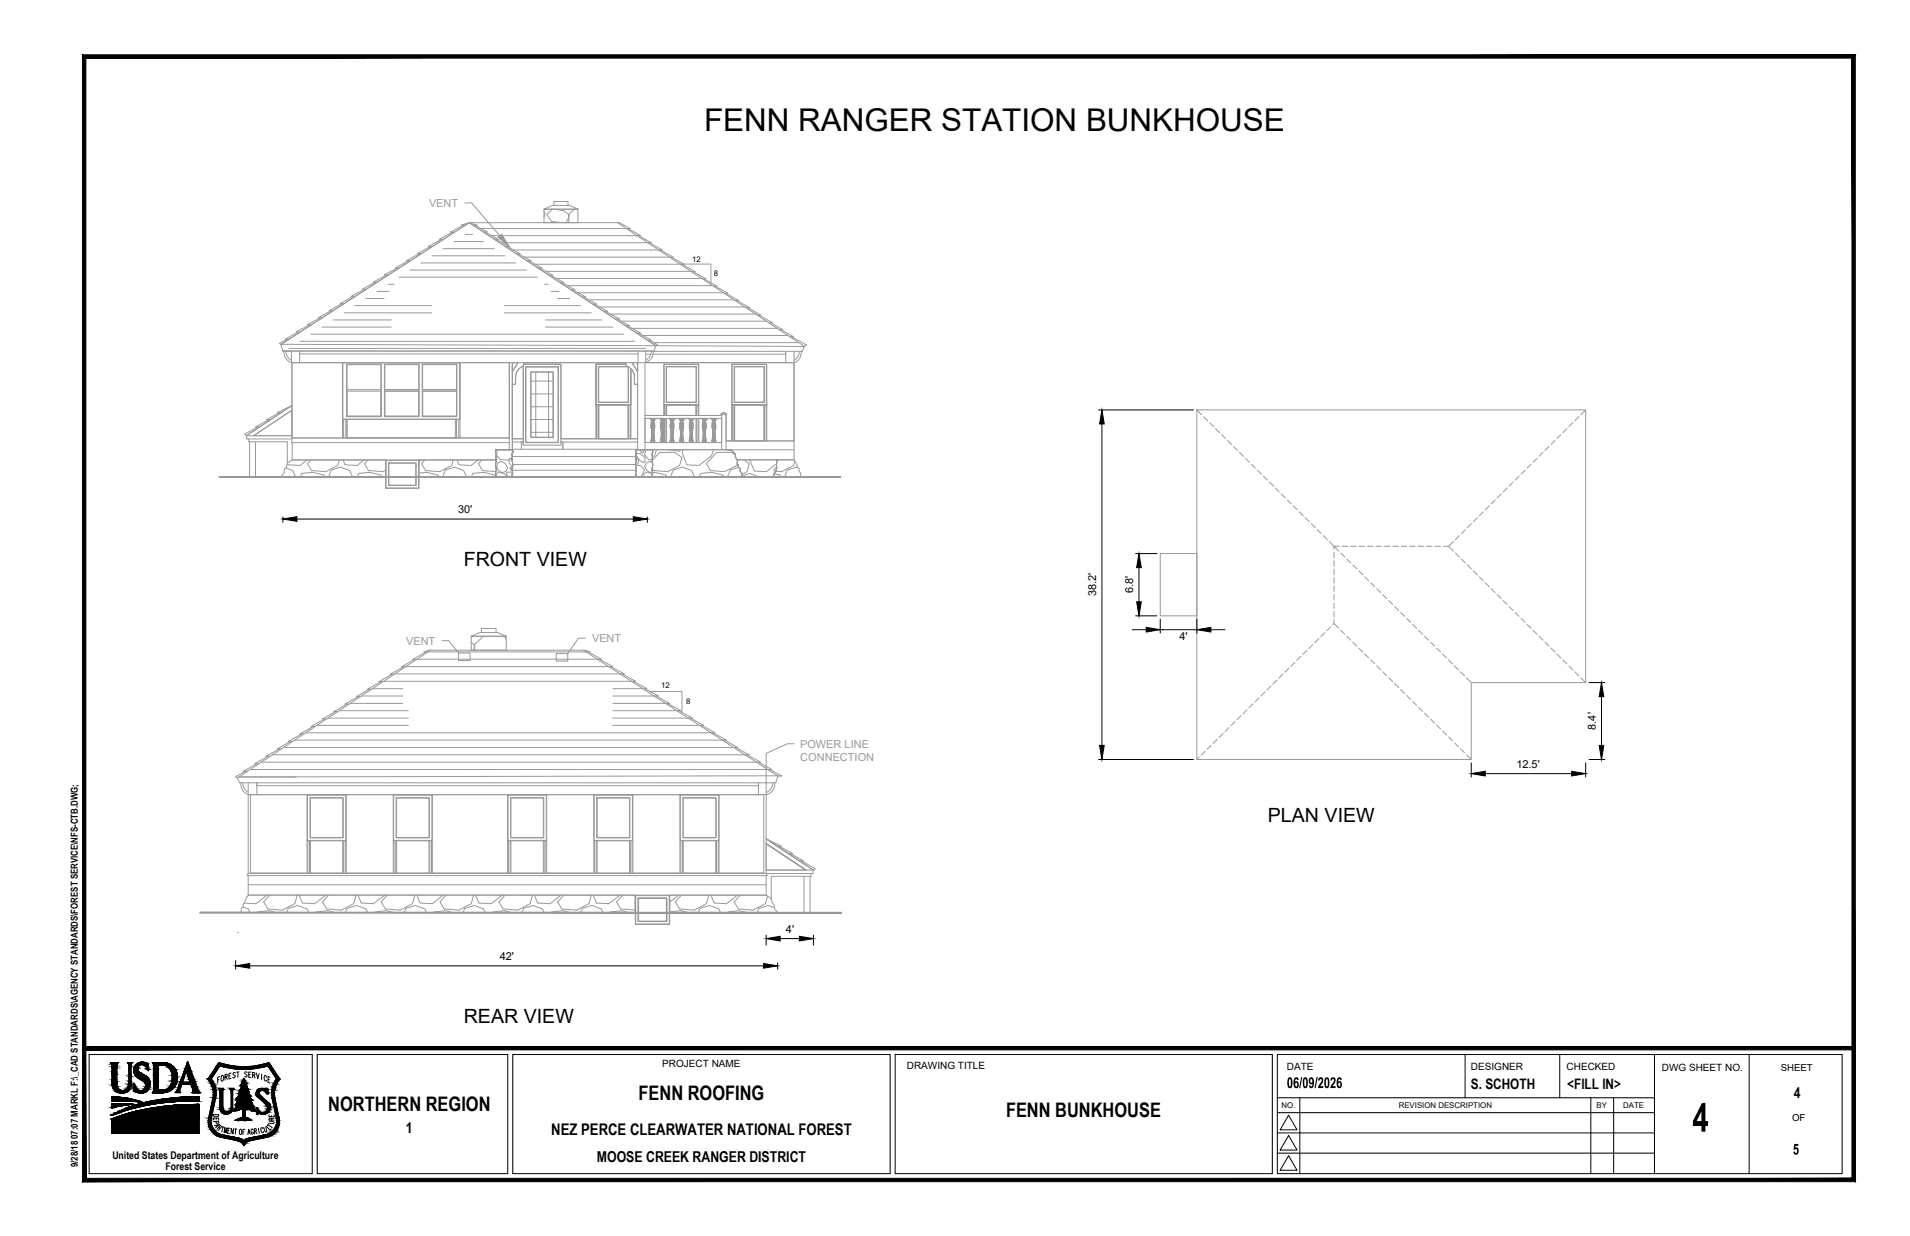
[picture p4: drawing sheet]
<svg xmlns="http://www.w3.org/2000/svg" width="432mm" height="279mm" viewBox="0 0 432 279" stroke-linecap="round" stroke-linejoin="round" font-family="sans-serif">
<defs><g id="words">
<text font-size="10.3" x="382.6" y="255.8">4</text>
<text font-size="7.1" x="159.2" y="29.5">FENN RANGER STATION BUNKHOUSE</text>
<g font-size="4.5">
<text x="74.2" y="251.1">NORTHERN REGION</text>
<text x="144.4" y="248.7">FENN ROOFING</text>
<text x="227.4" y="252.6">FENN BUNKHOUSE</text>
</g>
<g font-size="4.4">
<text x="104.8" y="128">FRONT VIEW</text>
<text x="286.6" y="185.8">PLAN VIEW</text>
<text x="104.9" y="231.2">REAR VIEW</text>
</g>
<text font-size="4" x="58.9" y="256.8">L</text>
<g font-size="3.9">
<text x="290.9" y="246">06/09/2026</text>
<text x="405.3" y="261">5</text>
</g>
<text font-size="3.6" x="124.6" y="256.6">NEZ PERCE CLEARWATER NATIONAL FOREST</text>
<g font-size="3.5">
<text x="47.3" y="256.1">A</text>
<text x="59.3" y="256.1">T</text>
</g>
<g font-size="3.4">
<text x="405.5" y="248.2">4</text>
<text x="91.8" y="256.2">1</text>
<text x="134.9" y="262.6">MOOSE CREEK RANGER DISTRICT</text>
</g>
<g font-size="3.3">
<text x="332.5" y="246.1">S. SCHOTH</text>
<text x="354.3" y="246.1">&lt;FILL IN&gt;</text>
</g>
<g font-size="3.1">
<text x="46.9" y="253.6">D</text>
<text x="46.9" y="254.4">E</text>
<text x="46.9" y="255.1">P</text>
<text x="59.6" y="255.1">U</text>
<text x="59.6" y="254.4">R</text>
<text x="59.6" y="253.6">E</text>
</g>
<g font-size="2.5" fill="#999">
<text x="97" y="46.8">VENT</text>
<text x="91.8" y="145.7">VENT</text>
<text x="133.8" y="145.1">VENT</text>
<text x="180.9" y="169">POWER LINE</text>
<text x="180.9" y="172">CONNECTION</text>
</g>
<g font-size="2.5">
<text x="103.5" y="116">30'</text>
<text x="247.8" y="134.8" transform="rotate(-90 247.8 134.8)">38.2'</text>
<text x="256.2" y="134.1" transform="rotate(-90 256.2 134.1)">6.8'</text>
<text x="266.7" y="144.8">4'</text>
<text x="360.8" y="165" transform="rotate(-90 360.8 165)">8.4'</text>
<text x="342.8" y="173.6">12.5'</text>
<text x="177.7" y="210.9">4'</text>
<text x="113" y="217.1">42'</text>
</g>
<g font-size="2.4">
<text x="25.4" y="262">United States Department of Agriculture</text>
<text x="37.4" y="264.5">Forest Service</text>
</g>
<g font-size="2.3">
<text x="149.7" y="241.2">PROJECT NAME</text>
<text x="205" y="241.6">DRAWING TITLE</text>
<text x="290.9" y="242">DATE</text>
<text x="332.5" y="242">DESIGNER</text>
<text x="354.2" y="242">CHECKED</text>
<text x="375.7" y="242">DWG SHEET NO.</text>
</g>
<g font-size="2.2">
<text x="402.6" y="242">SHEET</text>
<text x="405.1" y="253.4">OF</text>
<text x="17.6" y="263.9" transform="rotate(-90 17.6 263.9)">9/28/18 07:07 MARKL F:\_CAD STANDARDS\AGENCY STANDARDS\FOREST SERVICE\NFS-CTB.DWG;</text>
</g>
<g font-size="1.8">
<text x="156.5" y="59.3">12</text>
<text x="161.4" y="62.4">8</text>
<text x="149.4" y="155.6">12</text>
<text x="155.2" y="159.1">8</text>
<text x="289.8" y="250.4">NO.</text>
<text x="316.2" y="250.4">REVISION DESCRIPTION</text>
<text x="361" y="250.4">BY</text>
<text x="366.9" y="250.4">DATE</text>
</g>
</g></defs>
<g fill="none" stroke="#000" stroke-width=".23">
<path d="M248.3 92.7h21.5M249.1 95.8v72.7M63.9 116.9v1.2M67.1 117.3h76.1M146.3 116.9v1.2M256.7 125.1h4.8M256.7 139.2h4.8M257.5 128.3v7.7M262.3 140v3.1M270.6 140v3.1M255.9 142.3h3.2M262.3 142.3h8.3"/>
<path d="M273.7 142.3h3.2M359.2 154.3h3.6M362.1 157.5v11M248.3 171.7h21.5M332.6 172.4v3.2M335.8 174.9h19.5M358.5 172.4v3.2M359.2 171.7h3.6M53.3 217.1v2M56.5 218.3h116.1M173.2 211.4v2.3M175.8 217.6v1.5"/>
<path d="M176.4 212.2h4.3M183.9 211.4v2.3M20.2 238.4h50.4v26.9h-50.4zM71.7 238.4h43.1v26.9h-43.1zM115.9 238.4h85.3v26.9h-85.3zM202.4 238.4h85.2v26.9h-85.2zM331.2 238.4v9.8M352.6 238.4v9.8M374 238.4v26.9M395.4 238.4h-106.6v26.9h127.7v-26.9h-21.1v26.9M25 240.2h1.7l-.3 .5v3.9a1.43 1.43 0 0 0 .5 1.6 1.43 1.43 0 0 0 1.7 .1l.5-1.1v-4.5l-.2-.5h1l-.3 .4v3.8a2.21 2.21 0 0 1-2.1 2.7 2.21 2.21 0 0 1-2.2-2.6v-3.9zM25.2 249.5l4.9 .1-4.9 .8z"/>
<path d="M25.2 252.1l.6-.3a28.3 28.3 0 0 1 8.3-2.9l5.7-.8 5.2-.2v1l-5.5 .1-6 .8a47.9 47.9 0 0 0-8.1 2.3zM25.2 247.9h.3a18.4 18.4 0 0 1 6.5 1.2l-4.3-.3-2.5 .1zM25.3 252.9a43.7 43.7 0 0 1 9.9-2.6l4.2-.4 5.6-.2v6.5h-19.8zM30.8 240.7a1.99 1.99 0 0 1 2.6-.2l.1 1.5-.2-.4a1.1 1.1 0 0 0-1-1 1.1 1.1 0 0 0-1.1 .9l.1 .7 1.1 .7a2.15 2.15 0 0 1 1.3 3.2 2.15 2.15 0 0 1-3.4 .4v-1.4a1.43 1.43 0 0 0 .9 1.3 1.43 1.43 0 0 0 1.5-.3 1.46 1.46 0 0 0-1.1-2.2 2.06 2.06 0 0 1-.8-3.2zM34.5 240.2h1.9a3.4 3.4 0 0 1 3.7 3.2 3.4 3.4 0 0 1-3.4 3.6h-2.2l.2-.5v-5.8zM35.8 240.7a2.71 2.71 0 0 1 3.1 3.5 2.42 2.42 0 0 1-3.1 2.2zM42.1 242.2l.8 2.4h-1.6zM42.4 240l2.4 6.4 .5 .6h-1.8l.2-.4-.6-1.5-2 .1-.5 1.5 .2 .3h-1.2l.4-.6zM47 243.9a4.7 4.7 0 0 1 1.2 4.2l-1 4.7M48.7 248.2l-.9 4.7M49.5 240.2l-2.5 3.7M49.5 240.2a17.5 17.5 0 0 0 11.3 0"/>
<path d="M49.5 244l-.3 .2M49.7 243.3l-.5 .2v1.4M49.7 246.4v4M49.7 246.4l-.2-.1v-.3h1l-.1 .4M50 257.1l3.8 .8M50.1 256.5l3.8 .8M50.2 243.1h.1a.8 .8 0 0 1-.2 1.3 1.13 1.13 0 0 1 .1-1.3zM50.9 243.5l.4-.2v-.5l-.4 .1v1.3M51.1 243.4l.3 .6M51.5 255.5l.3 .1M52 243.2h-.2M52 255.1l-.4-.1-.2 1.2h.5"/>
<path d="M52.2 242.6l-.4 .1v1.2l.4-.1M52.3 246.4l-.4-.1v-.3h1v.3l-.3 .1M52.3 246.4v4a.94 .94 0 0 1-1 1 .94 .94 0 0 1-.9-1v-4M52.6 246.4v4a1.45 1.45 0 0 1-1.4 1.5 1.45 1.45 0 0 1-1.5-1.5M52.8 255.2l-.1 1.1-.4-1.2-.1 1.2M53.1 255.2h.4M53.2 242.6a.29 .29 0 0 0-.4-.1 .29 .29 0 0 0 0 .5l.2 .1a.31 .31 0 0 1 .1 .4 .31 .31 0 0 1-.5 0M53.3 255.2l-.1 1.2M53.6 248.3l.2 .2-.2 .4 .3-.3v.2l-.7 1h.5M53.6 248.1l-.2 .3 .2-.1M53.7 249.8l-.7 .8v.5l1.4-.4M53.8 257.8l.9 .6 .4 .6 .7-.9 .7-.3"/>
<path d="M53.8 242.3v1.2M54 242.3l-.5 .1M54.1 247l-.1 .4 .3-.1-.7 .8M54.2 246.9l-.1 .1M54.3 255.3a.68 .68 0 0 1 0 1.2 .98 .98 0 0 1 0-1.2zM54.3 245.3h.1M54.4 245.5h.3l-.7 1.1 .2 .1v.2M54.4 245.4v.1M54.7 250.6l-.3 .1M54.7 250.6h.2l-.1 1.9M54.7 244.6l.4-.8 .6 1.1h-.1v.2l.6 1.1h-.4M54.7 244.6l-.4 .7"/>
<path d="M54.8 252.6l-1.6 .7 .5-.1M54.9 255.9h.3M55.4 255.3h-.5v1.2M55.4 251v1.5l.5 .2M55.4 251l.2-.6 .2 .3 .8 .1 .1 .2M55.9 246.2l.4 .6h-.2l.2 .5M55.9 242.5l-.4-.2-.2 .1 .1 .3a.52 .52 0 0 1 .4 .7l-.3 .1-.2-.2M55.9 252.7l.1 .1M56 252.8h.1M56 252.8l.9 .5-.5-.1M56.2 242.9h.3M56.3 247.7l.8 1"/>
<path d="M56.3 247.3l.4 .4h-.4M56.4 253.2h-2.7M56.4 257.2l-1.3 .7-1.2-.7M56.4 256l-.3 .1M56.6 256.4l-.4-1.1-.2 1.2M56.7 251l.2 .1M56.7 242.4l-.5-.1v1.2h.5M57.1 243h.5v-.5l-.5-.1v1.2M57.1 248.7h-.5l.8 1.5M57.2 250l.1 .6M57.2 250l.3 .2M57.2 255.5l-.2-.3a.66 .66 0 0 0 .1 1.2l.2-.3-.2-.2"/>
<path d="M57.4 250.6v.5l-.2-.2-.3 .2M57.4 243l.3 .7M57.5 255.7l.5-.1-.1-.4h-.4l.1 1.1M58 242.5l.3 1.3 .3-1.1M58.6 246.1l.8-.1 .7 .3v-.3h.4v1.3h-.3a.78 .78 0 0 0-.8-.9 .78 .78 0 0 0-.7 1l.1 .1M58.7 246.1a1.13 1.13 0 0 0-.5 1.9l2.1 1.8 .2 .5M58.8 247.6l2 1.7M59.1 242.8v1.3M60.1 256.5l-3.7 .8M60.3 243.5l-.4-.4a.8 .8 0 0 0 .3 1.3l.1-.2M60.3 257.1l-3.8 .8M60.6 243.9l.3 .2"/>
<path d="M60.8 240.2l2.5 3.7a4.7 4.7 0 0 0-1.2 4.2l1 4.7M60.8 249.3a1.62 1.62 0 0 1-.3 2.2 1.62 1.62 0 0 1-2.2-.2v.6h-.3v-1.5h.3a1.15 1.15 0 0 0 1 1.1M61 243.5l-.4-.2v1.3l.4 .3M61.5 248.2l1 4.7M61.5 248.2v-1.9l.4-1.3 .6-1.1-1.9-3a18.4 18.4 0 0 1-10.9 0l-1.9 3 .6 1.1 .4 1.3v1.9M288.8 251.5h85.2M288.8 256.1h85.2M288.8 248.2h85.2M291.3 256.7l1.9 3.3h-3.8zM291.3 252.1l1.9 3.3h-3.8zM293.9 248.2v17.1M359.6 248.2v17.1"/>
<path d="M364.8 248.2v17.1M288.8 260.7h85.2M291.3 261.2l1.9 3.3h-3.8z"/>
</g>
<g fill="#000" stroke="#000" stroke-width=".23">
<path d="M249.1 92.7l.5 3.1h-1zM63.9 117.3l3.2-.5v1.1zM143.2 116.8l3.1 .5-3.1 .6zM257.5 125.1l.5 3.2h-1zM257 136h1l-.5 3.2zM259.1 141.8l3.2 .5-3.2 .6zM270.6 142.3l3.1-.5v1.1zM362.1 154.3l.5 3.2h-1.1zM248.6 168.5h1l-.5 3.2zM332.6 174.9l3.2-.6v1.1zM355.3 174.3l3.2 .6-3.2 .5zM361.5 168.5h1.1l-.5 3.2z"/>
<path d="M53.3 218.3l3.2-.5v1.1zM172.6 217.8l3.2 .5-3.2 .6zM173.2 212.2l3.2-.6v1.1zM180.7 211.6l3.2 .6-3.2 .5zM25.2 250.4h.2zM25.2 248.9h.2zM25.5 249.5h3.8zM25.4 252.1h.1zM26.2 249.5h2.7zM26.7 248.8h4.5zM27.4 247.1h.2zM27.4 247.1h.3z"/>
<path d="M27.5 248.8h3.8zM27.6 248.8h3.7zM28.9 240.3h.9zM31.6 247.1h.7zM31.9 240.1h.5zM34.5 248.9h10.5zM34.5 247h.2zM34.7 240.7h4zM35.9 250.2h9.1zM35.9 246.5h2.7zM35.1 240.2h1.4zM36.5 246.5h2.1z"/>
<path d="M36.7 240.7h2zM37.3 250.1h7.7zM37.9 250h7.1zM38.3 250h6.7zM39.1 249.9h5.9zM39.2 249.9h5.8zM39.6 249.9h5.4zM39.8 248.1h5.2zM40 248.1h5zM40.2 248.1h4.8zM40.7 248.1h4.3zM41 248.1h4z"/>
<path d="M41.6 249.7h3.4zM42.7 249.7h2.3zM42.9 248h2.1zM43.3 247.9h1.7zM43.3 249.7h1.7zM43.4 247.9h1.6zM44.3 249.7h.7zM44.4 248.9h.6zM44.5 249.7h.3zM44.1 247.9h.8zM49.5 240.2l1.1 .3h-1.4zM53 251.1h.1z"/>
<path d="M53.2 249.8h.1zM53.3 253.2h.1zM53.4 248.3h.2zM53.6 248.8h.1zM54 247.4h.1zM54.1 247h2.1zM54.4 245.5h.1zM54.5 252.8h1.4zM54.6 253.3h.3zM54.7 258.4h.8l-.2 .3zM55.1 253.3h.3zM55.1 253.3h.5z"/>
<path d="M56 250.8h.2zM56.3 252.9h.1zM56.4 247.7h.3zM56.5 247.7h.1zM56.7 251h.2zM56.8 248.7h.1zM57.3 250.1l.1 .1zM57.3 250.9h.1zM58 250.4h.3zM59 246h.5zM59.7 240.5l1.1-.3 .2 .3z"/>
<path d="M19 236.6v.7l400.1-.7zM19 237.3l400.1-.7v.7z"/>
<path d="M25.2 247.9h.3zM25.2 247.9h.3zM25.2 247.9h.3zM25.2 247.9h.3z"/>
<path d="M25.2 248.9h.2zM25.2 248.9h.2z"/>
<path d="M25.2 250.4h.3zM25.2 250.4h.2z"/>
<path d="M25.2 247.9h.3zM25.2 247.9h.3z"/>
<path d="M25.2 247.9h.5zM25.2 247.9h.5z"/>
<path d="M25.2 247.9l.7 .1zM25.2 247.9l.7 .1z"/>
<path d="M25.2 248.8h.5zM25.2 248.8h.6z"/>
<path d="M25.2 248.8h.5zM25.2 248.8l.2 .1z"/>
<path d="M25.2 248.8h.6zM25.2 248.8h.6zM25.2 248.8h.6zM25.2 248.8h.6z"/>
<path d="M25.6 251.9l-.1 .2 .3-.2zM25.4 252.1l.2-.2z"/>
<path d="M25.7 251.9h.3zM25.6 251.9h.2z"/>
<path d="M25.7 251.9h.3zM25.7 251.9h.3z"/>
<path d="M25.7 251.8h.3zM25.7 251.9h.3z"/>
<path d="M25.8 251.8h.3zM25.8 251.8h.2z"/>
<path d="M25.8 251.8h.4zM25.8 251.8h.3z"/>
<path d="M25.2 250.2l.3 .2 .7-.2zM25.2 250.2l.3 .2h-.3z"/>
<path d="M25.2 248h1.1zM25.2 248h1.1z"/>
<path d="M25.2 248h1.2zM25.2 248h1.2z"/>
<path d="M25.2 250.2h1.1zM25.2 250.2h1z"/>
<path d="M25.3 240.7h1.1zM25.3 240.7h1.1z"/>
<path d="M25.3 240.7h1.1zM25.3 240.7h1.1zM25.3 240.7h1.1zM25.3 240.7h1.1z"/>
<path d="M25.3 240.7l1.1 .2v-.2zM25.3 240.7l1.1 .2h-1.1z"/>
<path d="M25.3 240.9l1.1 .2v-.2zM25.3 240.9l1.1 .2h-1.1z"/>
<path d="M25.3 241.1l1.1 .3v-.3zM25.3 241.1l1.1 .3h-1.1z"/>
<path d="M25.3 241.4l1.1 .9v-.9zM25.3 241.4l1.1 .9h-1.1z"/>
<path d="M25.3 242.3l1.1 .5v-.5zM25.3 242.3l1.1 .5h-1.1z"/>
<path d="M25.3 242.8l1.1 1.3v-1.3zM25.3 242.8l1.1 1.3h-1.1z"/>
<path d="M25.3 244.1l1.1 .4v-.4zM25.3 244.1l1.1 .4h-1.1z"/>
<path d="M25.3 244.5l1.1 .1zM25.3 244.5l1.1 .1z"/>
<path d="M25.3 244.6h1.1zM25.3 244.6h1.1z"/>
<path d="M25.3 244.6h1.1zM25.3 244.6h1.1z"/>
<path d="M25.3 244.6l1.1 .1zM25.3 244.6l1.1 .1z"/>
<path d="M25.3 244.7h1.1zM25.3 244.7h1.1z"/>
<path d="M25.3 244.7h1.1zM25.3 244.7h1.1z"/>
<path d="M25.3 244.7l1.1 .1zM25.3 244.7l1.1 .1zM25.3 244.8h1.1zM25.3 244.8h1.1z"/>
<path d="M25.3 244.8l1.1 .1zM25.3 244.8l1.1 .1z"/>
<path d="M25.3 240.5l1.1 .1v-.1zM25.3 240.5l1.1 .1h-1.1z"/>
<path d="M25.3 240.6h1.1zM25.3 240.6l1.1 .1zM25.3 240.7h1.1zM25.3 240.7h1.1zM25.3 240.7h1.1zM25.3 240.7h1.1z"/>
<path d="M25.3 244.9l1.1 .1zM25.3 244.9l1.1 .1z"/>
<path d="M25.3 245h1.1zM25.3 245h1.1z"/>
<path d="M25.3 245h1.1zM25.3 245h1.1z"/>
<path d="M25.3 245l1.1 .1zM25.3 245l1.1 .1z"/>
<path d="M25.3 245.1l1.1 .2v-.2zM25.3 245.1l1.1 .2h-1.1z"/>
<path d="M25.3 245.3h1.2zM25.3 245.3h1.2z"/>
<path d="M25.2 248h1.6zM25.2 248h1.6z"/>
<path d="M25.3 245.3l1.2 .3v-.3zM25.3 245.3l1.2 .3h-1.1z"/>
<path d="M26 251.7h.5zM25.8 251.8h.4z"/>
<path d="M25.2 240.4h1.3zM25.2 240.4l1.2 .1zM25.3 240.5h1.1zM25.3 240.5h1.1z"/>
<path d="M25.4 245.6l1.1 .1zM25.4 245.6l1.1 .1z"/>
<path d="M25.2 240.4h1.3zM25.2 240.4h1.3z"/>
<path d="M25.2 240.3h1.3zM25.2 240.3l1.3 .1z"/>
<path d="M25.4 245.7l1.2 .1-.1-.1zM25.4 245.7l1.2 .1h-1.1zM25.5 245.8h1.1zM25.5 245.8h1.1z"/>
<path d="M25.1 240.3h1.5zM25.1 240.3h1.4z"/>
<path d="M25.1 240.3h1.5zM25.1 240.3h1.5z"/>
<path d="M25.5 245.8l1.1 .1zM25.5 245.8l1.1 .1z"/>
<path d="M25 240.2h1.6zM25 240.2h1.6zM25 240.2h1.6zM25 240.2h1.7z"/>
<path d="M25 240.2l1.6 .1zM25 240.2l1.6 .1z"/>
<path d="M25 240.3h1.6zM25 240.3h1.6z"/>
<path d="M25.1 240.3h1.5zM25.1 240.3h1.5z"/>
<path d="M25.5 245.9l1.2 .1zM25.5 245.9l1.2 .1z"/>
<path d="M25 240.2h1.7zM25 240.2h1.7zM25 240.2h1.7zM25 240.2h1.7z"/>
<path d="M25 240.2h1.7zM25 240.2h1.7z"/>
<path d="M25.6 246l1.1 .1zM25.6 246l1.1 .1z"/>
<path d="M26.2 251.6h.5zM26 251.7h.5z"/>
<path d="M25.6 246.1l1.2 .1zM25.6 246.1l1.2 .1z"/>
<path d="M25.2 248l2.1 .1zM25.2 248l2.1 .1z"/>
<path d="M25.7 246.2h1.2zM25.7 246.2h1.2zM25.7 246.2h1.2zM25.7 246.2h1.2z"/>
<path d="M25.7 246.2h1.2zM25.7 246.2h1.2z"/>
<path d="M25.7 246.2l1.4 .2-.2-.2zM25.7 246.2l1.4 .2h-1.3z"/>
<path d="M26.4 251.5h.5zM26.2 251.6h.5z"/>
<path d="M25.2 250.1l1.1 .1 .7-.1zM25.2 250.1l1.1 .1h-1.1z"/>
<path d="M25.8 246.4h1.3zM25.8 246.4h1.3z"/>
<path d="M26.5 251.4h.6zM26.4 251.5h.5z"/>
<path d="M25.8 246.4l1.6 .1zM25.8 246.4l1.6 .1z"/>
<path d="M25.2 248.1h2.6zM25.2 248.1h2.6z"/>
<path d="M25.9 246.5h1.5zM25.9 246.5h1.5z"/>
<path d="M26.6 251.4h.8zM26.5 251.4h.6z"/>
<path d="M25.9 246.5h1.6zM25.9 246.5h1.6z"/>
<path d="M25.2 250h2.2zM25.2 250l1.8 .1z"/>
<path d="M25.9 246.5h1.7zM25.9 246.5h1.7z"/>
<path d="M25.9 246.5h1.8zM25.9 246.5h1.8z"/>
<path d="M25.2 248.1l3 .1zM25.2 248.1l3 .1z"/>
<path d="M25.2 249.9h2.6zM25.2 249.9l2.2 .1z"/>
<path d="M26.9 251.2l.5 .2 .4-.2zM26.6 251.4l.3-.2 .5 .2z"/>
<path d="M27.2 247.1h.7zM27.2 247.1h.5z"/>
<path d="M27.1 247.1h.9zM27.1 247.1h.8z"/>
<path d="M27.1 251.1h1zM26.9 251.2h.9z"/>
<path d="M25.2 249.9h3zM25.2 249.9h2.6z"/>
<path d="M25.2 248.2h3.2zM25.2 248.2h3.2z"/>
<path d="M26.9 247h1.3zM26.9 247l1.1 .1z"/>
<path d="M26.8 247h1.5zM26.8 247h1.4z"/>
<path d="M27.3 251.1h1zM27.1 251.1h1z"/>
<path d="M28.3 249.5h.1zM28.3 249.5h.1z"/>
<path d="M25.2 248.2h3.5zM25.2 248.2h3.5z"/>
<path d="M28.3 249.5h.1zM28.2 249.5h.2z"/>
<path d="M28.2 249.5h.4zM28 249.5h.6z"/>
<path d="M25.2 249.8h3.3zM25.2 249.8l3 .1z"/>
<path d="M26.6 246.9h1.9zM26.6 246.9l1.7 .1z"/>
<path d="M26.5 246.9h2.1zM26.5 246.9h2z"/>
<path d="M28 249.5h.8zM26.9 249.5h1.9z"/>
<path d="M25.2 249.8h3.4zM25.2 249.8h3.3z"/>
<path d="M27.4 251h1.2zM27.3 251.1h1z"/>
<path d="M25.2 248.2l3.8 .1zM25.2 248.2l3.8 .1z"/>
<path d="M26.4 246.8h2.3zM26.4 246.8l2.2 .1z"/>
<path d="M26.3 246.8h2.5zM26.3 246.8h2.4z"/>
<path d="M26.9 249.5h2zM26.5 249.5h2.4z"/>
<path d="M26.2 246.7h2.6zM26.2 246.7l2.6 .1z"/>
<path d="M28.9 240.2h1zM28.9 240.2h1zM28.9 240.2h1zM28.9 240.2h1zM28.9 240.2h1zM28.9 240.2h1z"/>
<path d="M26.5 249.5h2.4zM26.2 249.5h2.7z"/>
<path d="M26.1 246.7h2.8zM26.1 246.7h2.7z"/>
<path d="M26.2 249.5h2.7zM26.2 249.5h2.7zM26.2 249.5h2.7z"/>
<path d="M26.2 249.5h2.8zM26.1 249.5h2.9z"/>
<path d="M27.7 250.9l.9 .1 .4-.1zM27.4 251l.3-.1 .9 .1z"/>
<path d="M25.2 248.3h3.9zM25.2 248.3h3.9z"/>
<path d="M26.1 249.5h2.9zM26 249.5h3z"/>
<path d="M25.2 249.7h3.8zM25.2 249.7l3.4 .1z"/>
<path d="M26 249.5h3.2zM25.7 249.5h3.5z"/>
<path d="M29 240.4h.7zM29 240.4h.7z"/>
<path d="M26 246.6h3zM26 246.6l2.9 .1z"/>
<path d="M26 246.5h3zM26 246.5l3 .1z"/>
<path d="M25.9 246.5h3.2zM25.9 246.5h3.1z"/>
<path d="M27.9 246.5h1.2zM27.7 246.5h1.4z"/>
<path d="M28.1 246.5h1zM27.9 246.5h1.2z"/>
<path d="M28.3 246.4h.8zM28.1 246.5h1z"/>
<path d="M25.2 248.3h4.1zM25.2 248.3h4.1z"/>
<path d="M25.7 249.5h3.6zM25.5 249.5h3.8z"/>
<path d="M28.4 246.4h.8zM28.3 246.4h.8z"/>
<path d="M28.4 246.3h.8zM28.4 246.4h.8z"/>
<path d="M25.5 249.5h3.8zM25.5 249.5h3.8zM25.4 249.5h3.9z"/>
<path d="M28.6 246.3h.7zM28.4 246.3h.8z"/>
<path d="M25.2 248.3l4.2 .1zM25.2 248.3l4.2 .1z"/>
<path d="M25.4 249.5h3.9zM25.4 249.5h3.9z"/>
<path d="M28.7 246.1l.6 .2v-.2zM28.7 246.1l.6 .2h-.7z"/>
<path d="M25.4 249.5h4.1zM25.3 249.5h4.2z"/>
<path d="M25.2 249.7h4.1zM25.2 249.7h3.8z"/>
<path d="M28.7 246.1h.7zM28.7 246.1h.6z"/>
<path d="M28.8 246h.6zM28.8 246l.6 .1h-.7z"/>
<path d="M28 250.7l1 .2 .4-.2zM27.7 250.9l.3-.2 1 .2z"/>
<path d="M28.9 245.9h.5zM28.9 245.9h.6z"/>
<path d="M28.9 245.9l.5 .1v-.1zM28.9 245.9l.5 .1h-.6z"/>
<path d="M25.2 248.4h4.6zM25.2 248.4h4.6z"/>
<path d="M25.3 249.5h4.3zM25.3 249.5h4.3z"/>
<path d="M29 245.6l.5 .3v-.3zM29 245.6l.5 .3h-.6z"/>
<path d="M29 245.5h.5zM29 245.5l.5 .1z"/>
<path d="M25.3 249.5h4.4zM25.3 249.5h4.4z"/>
<path d="M29.1 245.2l.5 .1v-.1zM29.1 245.2l.5 .1h-.6z"/>
<path d="M29 245.3l.5 .2 .1-.2zM29 245.3l.5 .2h-.5z"/>
<path d="M29.1 243l.5 .3v-.3zM29.1 243l.5 .3h-.5z"/>
<path d="M29.1 243.3l.5 .1zM29.1 243.3l.5 .1z"/>
<path d="M29.1 243.4l.5 .1zM29.1 243.4l.5 .1z"/>
<path d="M29.1 243.5l.5 .3v-.3zM29.1 243.5l.5 .3h-.5z"/>
<path d="M29.1 243.8l.5 .6v-.6zM29.1 243.8l.5 .6h-.5z"/>
<path d="M29.1 244.4l.5 .1v-.1zM29.1 244.4l.5 .1h-.5z"/>
<path d="M29.1 244.5l.5 .3v-.3zM29.1 244.5l.5 .3h-.5z"/>
<path d="M29.1 244.8l.5 .1zM29.1 244.8l.5 .1z"/>
<path d="M29.1 244.9h.5zM29.1 244.9h.5zM29.1 244.9h.5zM29.1 244.9h.5z"/>
<path d="M29.1 244.9h.5zM29.1 244.9h.5z"/>
<path d="M29.1 244.9l.5 .1zM29.1 244.9l.5 .1z"/>
<path d="M29.1 245h.5zM29.1 245h.5z"/>
<path d="M29.1 245h.5zM29.1 245h.5z"/>
<path d="M29.1 245h.5zM29.1 245l.5 .2z"/>
<path d="M29.1 240.6l.5 .1zM29.1 240.6l.5 .1z"/>
<path d="M29.1 240.7h.5zM29.1 240.7h.5z"/>
<path d="M29.1 240.7h.5zM29.1 240.7h.5z"/>
<path d="M29.1 240.7h.5zM29.1 240.7h.5z"/>
<path d="M29.1 240.7l.5 .1zM29.1 240.7l.5 .1z"/>
<path d="M29.1 240.8h.5zM29.1 240.8h.5z"/>
<path d="M29.1 240.8h.5zM29.1 240.8h.5z"/>
<path d="M29.1 240.8l.5 .1zM29.1 240.8l.5 .1zM29.1 240.9h.5zM29.1 240.9h.5z"/>
<path d="M29.1 240.9h.5zM29.1 240.9h.5zM29.1 240.9h.5zM29.1 240.9h.5z"/>
<path d="M29.1 240.9h.5zM29.1 240.9h.5z"/>
<path d="M29.1 240.9h.5zM29.1 240.9h.5z"/>
<path d="M29.1 240.9l.5 .1zM29.1 240.9l.5 .1z"/>
<path d="M29.1 241l.5 2v-2zM29.1 241l.5 2h-.5z"/>
<path d="M29.1 240.5h.6zM29.1 240.5l.5 .1z"/>
<path d="M29 240.4h.7zM29 240.4l.7 .1z"/>
<path d="M29 240.3h.7zM29 240.3l.7 .1z"/>
<path d="M25.2 248.4l5.2 .2-.6-.2zM25.2 248.4l5.2 .2h-5.2z"/>
<path d="M25.3 249.5h4.5zM25.3 249.5h4.5z"/>
<path d="M25.3 249.5h4.5zM25.2 249.5h4.6z"/>
<path d="M25.2 249.6h4.6zM25.2 249.6l4.1 .1z"/>
<path d="M28.9 240.3h.9zM28.9 240.3h.9zM29 240.3h.8zM29 240.3h.8z"/>
<path d="M29 240.3h.8zM29 240.3h.7z"/>
<path d="M25.2 249.5l4.7 .1zM25.2 249.5l4.7 .1z"/>
<path d="M28.9 240.3h.9zM28.9 240.3h.9z"/>
<path d="M28.9 240.2h1zM28.9 240.2h1z"/>
<path d="M28.9 240.2h1zM28.9 240.2l.9 .1zM28.9 240.3h.9z"/>
<path d="M25.2 249.6h4.8zM25.2 249.6h4.8zM25.2 249.6h4.8zM25.2 249.6h4.8z"/>
<path d="M25.2 249.6h4.9zM25.2 249.6h4.9z"/>
<path d="M25.2 249.6h4.9zM25.2 249.6h4.6z"/>
<path d="M30.3 246.6h3zM30.3 246.6h3z"/>
<path d="M30.3 241.5h.9zM30.3 241.5h.9z"/>
<path d="M30.3 245.1l.1 .2zM30.3 245.1l.1 .2z"/>
<path d="M30.3 245.3h.1zM30.3 245.3h.1z"/>
<path d="M30.3 245.3h.1zM30.3 245.3h.1z"/>
<path d="M30.3 245.3h.1zM30.3 245.3h.1z"/>
<path d="M30.3 245.3l.2 .2zM30.3 245.3l.2 .2h-.2z"/>
<path d="M25.2 248.6l5.9 .2-.7-.2zM25.2 248.6l5.9 .2h-5.9z"/>
<path d="M30.3 245.5h.2zM30.3 245.5h.2z"/>
<path d="M28.7 250.5l.7 .2 1.1-.2zM28 250.7l.7-.2 .7 .2z"/>
<path d="M30.3 245.5l.2 .1zM30.3 245.5l.2 .1z"/>
<path d="M30.3 245.6l.3 .1zM30.3 245.6l.3 .1z"/>
<path d="M30.3 245.7l.3 .2v-.2zM30.3 245.7l.3 .2h-.3z"/>
<path d="M28.7 250.4h1.9zM28.7 250.5h1.8z"/>
<path d="M30.3 245.9l.4 .1zM30.3 245.9l.4 .1z"/>
<path d="M28.8 250.4h1.9zM28.7 250.4h1.9z"/>
<path d="M30.3 246l.6 .1-.2-.1zM30.3 246l.6 .1h-.6z"/>
<path d="M28.9 250.4h1.9zM28.8 250.4h1.9z"/>
<path d="M28.9 250.4h2zM28.9 250.4h1.9z"/>
<path d="M30.3 246.1l.9 .3-.3-.3zM30.3 246.1l.9 .3h-.9z"/>
<path d="M29 250.3h2zM28.9 250.4h2z"/>
<path d="M29 250.3h2zM29 250.3h2z"/>
<path d="M25.2 248.8h6zM25.2 248.8h6z"/>
<path d="M29.1 250.3h2zM29 250.3h2z"/>
<path d="M30.3 241.6l.9 .1zM30.3 241.6l.9 .1z"/>
<path d="M30.3 241.5h.9zM30.3 241.5h.9z"/>
<path d="M30.3 241.5h.9zM30.3 241.5l.8 .1z"/>
<path d="M30.3 241.7l.9 .1zM30.3 241.7l.9 .1z"/>
<path d="M30.3 241.8l.9 .2v-.2zM30.3 241.8l.9 .2h-.9z"/>
<path d="M30.3 246.4l1.1 .1zM30.3 246.4l1.1 .1zM30.3 246.5h1.1zM30.3 246.5h1.1z"/>
<path d="M30.4 241.2l.8 .1zM30.4 241.2l.8 .1z"/>
<path d="M30.4 241.3l.8 .2v-.2zM30.4 241.3l.8 .2h-.9z"/>
<path d="M30.3 242l1 .1-.1-.1zM30.3 242l1 .1h-1z"/>
<path d="M25.8 248.8h5.4zM25.8 248.8h5.4z"/>
<path d="M25.9 248.8h5.3zM25.9 248.8h5.3z"/>
<path d="M26.1 248.8h5.1zM26.1 248.8h5.1zM26.7 248.8h4.5z"/>
<path d="M26.7 248.8h4.6zM26.7 248.8h4.6z"/>
<path d="M30.3 242.1l1 .1zM30.3 242.1l1 .1z"/>
<path d="M27.2 248.8h4.1zM27.2 248.8h4.1zM27.5 248.8h3.8z"/>
<path d="M30.5 241.1l.7 .1 .1-.1zM30.5 241.1l.7 .1h-.8z"/>
<path d="M27.6 248.8h3.7zM27.6 248.8h3.7zM27.6 248.8h3.7z"/>
<path d="M27.7 248.8l3.6 .1zM27.7 248.8l3.6 .1z"/>
<path d="M30.5 241h.8zM30.5 241l.8 .1z"/>
<path d="M30.3 242.2h1zM30.3 242.2h1z"/>
<path d="M27.9 248.9h3.5zM27.9 248.9h3.5z"/>
<path d="M30.3 242.2l1.2 .1zM30.3 242.2l1.2 .1z"/>
<path d="M30.3 246.5h1.3zM30.3 246.5h1.3z"/>
<path d="M28.2 248.9h3.2zM28.2 248.9h3.2z"/>
<path d="M28.3 248.9h3.1zM28.3 248.9h3.1z"/>
<path d="M30.6 240.9l.7 .1 .1-.1zM30.6 240.9l.7 .1h-.8z"/>
<path d="M28.5 248.9h2.9zM28.5 248.9h2.9z"/>
<path d="M28.7 248.9h2.8zM28.7 248.9h2.8z"/>
<path d="M30.6 240.9h.9zM30.6 240.9h.8z"/>
<path d="M30.3 242.3l1.3 .1zM30.3 242.3l1.3 .1z"/>
<path d="M30.6 240.8h.9zM30.6 240.8l.9 .1z"/>
<path d="M30.6 240.8h.9zM30.6 240.8h.9z"/>
<path d="M29.1 248.9h2.5zM29.1 248.9h2.5z"/>
<path d="M30.3 242.4h1.3zM30.3 242.4h1.3z"/>
<path d="M29.4 250.2h2.2zM29.1 250.3h2z"/>
<path d="M30.3 246.5h1.3zM30.3 246.5h1.3z"/>
<path d="M30.3 246.5h1.3zM30.3 246.5h1.3z"/>
<path d="M31.6 247.1h.4zM31.8 247.1h.2z"/>
<path d="M29.5 248.9h2.1zM29.5 248.9h2.1z"/>
<path d="M29.6 248.9l2.1 .1zM29.6 248.9l2.1 .1z"/>
<path d="M30.7 240.7h.9zM30.7 240.7l.8 .1z"/>
<path d="M30.3 242.4l1.4 .1zM30.3 242.4l1.4 .1z"/>
<path d="M30.3 246.5l1.5 .1zM30.3 246.5l1.5 .1z"/>
<path d="M29.9 249h1.8zM29.9 249h1.8z"/>
<path d="M29.5 250.2h2.2zM29.4 250.2h2.2z"/>
<path d="M30.3 242.5h1.4zM30.3 242.5h1.4z"/>
<path d="M30.1 249h1.8zM30.1 249h1.8z"/>
<path d="M30.3 242.5l1.6 .1zM30.3 242.5l1.6 .1h-1.5z"/>
<path d="M30.8 240.7h1zM30.8 240.7h.8z"/>
<path d="M30.8 240.7h1.1zM30.8 240.7h1z"/>
<path d="M30.8 240.6h1.1zM30.8 240.6l1.1 .1z"/>
<path d="M31.1 249l.9 .1zM31.1 249l.9 .1z"/>
<path d="M30.4 242.6l1.7 .1zM30.4 242.6l1.7 .1z"/>
<path d="M31.4 249.1h.6zM31.4 249.1h.6z"/>
<path d="M31.5 249.1h.5zM31.5 249.1h.5z"/>
<path d="M31.7 249.1h.3zM31.7 249.1h.3z"/>
<path d="M29.7 250.1h2.3zM29.5 250.2h2.2z"/>
<path d="M31.9 249.1h.1zM31.9 249.1h.1z"/>
<path d="M30.4 242.7l1.9 .1zM30.4 242.7l1.9 .1z"/>
<path d="M29.8 250h2.4zM29.7 250.1h2.3z"/>
<path d="M30.4 242.8l2 .1zM30.4 242.8l2 .1z"/>
<path d="M31.5 247.1h.8zM31.5 247.1h.8zM31.6 247.1h.7z"/>
<path d="M29.9 250h2.5zM29.8 250h2.4z"/>
<path d="M31.9 240.1h.6zM31.8 240.1h.7z"/>
<path d="M30.5 242.9l2.2 .1-.3-.1zM30.5 242.9l2.2 .1h-2.1z"/>
<path d="M31.3 247h1.2zM31.3 247l1 .1z"/>
<path d="M31.8 240.1l.9 .1zM31.7 240.2h1z"/>
<path d="M31.3 247h1.2zM31.3 247h1.2z"/>
<path d="M31.7 240.2h1zM31.7 240.2h1z"/>
<path d="M31.6 240.2h1.2zM31.5 240.2h1.3z"/>
<path d="M30.6 243l2.2 .1zM30.6 243l2.2 .1z"/>
<path d="M31 247h1.7zM31 247h1.5z"/>
<path d="M31 246.9h1.7zM31 246.9l1.7 .1z"/>
<path d="M31.5 240.2h1.4zM31.5 240.2h1.4z"/>
<path d="M30.6 243.1l2.3 .1zM30.6 243.1l2.3 .1z"/>
<path d="M31.5 240.2l1.6 .1zM31.2 240.3h1.9z"/>
<path d="M30.7 243.2h2.3zM30.7 243.2h2.3z"/>
<path d="M30.7 246.8h2.2zM30.7 246.8l2 .1z"/>
<path d="M30.7 243.2h2.3zM30.7 243.2h2.3z"/>
<path d="M30.6 246.8h2.4zM30.6 246.8h2.3z"/>
<path d="M30.7 243.2l2.4 .1zM30.7 243.2l2.4 .1z"/>
<path d="M30.8 243.3l2.5 .1-.2-.1zM30.8 243.3l2.5 .1h-2.4z"/>
<path d="M30.5 246.7h2.6zM30.5 246.7l2.5 .1z"/>
<path d="M30.4 246.7h2.7zM30.4 246.7h2.7z"/>
<path d="M31.2 240.3h2zM31.2 240.3h2z"/>
<path d="M30.4 249.9l2 .1 .8-.1zM29.9 250l.5-.1 2 .1z"/>
<path d="M30.4 246.7h2.8zM30.4 246.7h2.8z"/>
<path d="M30.4 246.7h2.8zM30.4 246.7h2.7z"/>
<path d="M31.2 240.3l2.1 .1zM31.1 240.4h2.2z"/>
<path d="M30.3 246.6h2.9zM30.3 246.6l2.9 .1z"/>
<path d="M30.3 246.6h2.9zM30.3 246.6h2.9z"/>
<path d="M30.9 243.4l2.4 .1zM30.9 243.4l2.4 .1z"/>
<path d="M30.3 246.6h3zM30.3 246.6h2.9zM30.3 246.6h2.9zM30.3 246.6h2.9z"/>
<path d="M32 246.5h1.3zM31.8 246.6h1.5z"/>
<path d="M31.1 240.4h2.3zM31.1 240.4h2.3z"/>
<path d="M30.9 243.5l2.6 .1-.2-.1zM30.9 243.5l2.6 .1h-2.4z"/>
<path d="M32.2 246.5h1.2zM32 246.5h1.3z"/>
<path d="M31.1 240.4l2.3 .1zM31.1 240.4l2.3 .1z"/>
<path d="M31.1 240.5h2.3zM31 240.5h2.4z"/>
<path d="M31 240.5h2.4zM31 240.5h2.4z"/>
<path d="M31 240.5h2.4zM30.9 240.5h2.5z"/>
<path d="M30.9 240.5h2.5zM30.9 240.5h2.5z"/>
<path d="M30.9 240.5l2.5 .1zM30.9 240.5l2.5 .1z"/>
<path d="M30.9 240.6h2.5zM30.9 240.6h2.5z"/>
<path d="M30.9 240.6h2.5zM30.8 240.6h2.6z"/>
<path d="M31.9 240.6h1.5zM31.9 240.6h1.5z"/>
<path d="M32.2 240.6l1.2 .1zM32.2 240.6l1.2 .1z"/>
<path d="M32.3 240.7h1.1zM32.3 240.7h1.1z"/>
<path d="M32.4 240.7l1 .1zM32.4 240.7l1 .1z"/>
<path d="M32.6 240.8h.8zM32.6 240.8h.8z"/>
<path d="M32.6 240.8l.8 .1zM32.6 240.8l.8 .1z"/>
<path d="M32.8 240.9l.6 .1zM32.8 240.9l.6 .1z"/>
<path d="M32.9 241l.5 .2v-.2zM32.9 241l.5 .2z"/>
<path d="M33 241.2l.5 .2-.1-.2zM33 241.2l.5 .2h-.3z"/>
<path d="M32.4 246.4h1zM32.2 246.5h1.2z"/>
<path d="M33.2 241.4l.3 .1zM33.2 241.4l.3 .1z"/>
<path d="M33.3 241.5l.2 .1zM33.3 241.5l.2 .1z"/>
<path d="M33.3 241.6h.2zM33.3 241.6h.2z"/>
<path d="M33.3 241.6h.2zM33.3 241.6h.2z"/>
<path d="M33.3 241.6h.2zM33.3 241.6h.2z"/>
<path d="M33.3 241.6l.2 .1zM33.3 241.6l.2 .1z"/>
<path d="M33.4 241.7h.1zM33.4 241.7h.1z"/>
<path d="M33.4 241.8l.1 .1zM33.4 241.8l.1 .1z"/>
<path d="M31.1 243.6l2.4 .1zM31.1 243.6l2.4 .1z"/>
<path d="M32.5 246.3h1zM32.5 246.3l.9 .1z"/>
<path d="M30.6 249.8h2.9zM30.4 249.9h2.8z"/>
<path d="M31.2 243.7l2.5 .2-.2-.2zM31.2 243.7l2.5 .2h-2.1z"/>
<path d="M32.6 246.2h1zM32.5 246.3h1z"/>
<path d="M32.7 246.1l.9 .1 .1-.1zM32.7 246.1l.9 .1h-1z"/>
<path d="M31.6 243.9h2.1zM31.6 243.9h2.1z"/>
<path d="M31.6 243.9l2.2 .2-.1-.2zM31.6 243.9l2.2 .2h-2z"/>
<path d="M32.7 246h1zM32.7 246l1 .1z"/>
<path d="M31.8 244.1l2 .1zM31.8 244.1l2 .1z"/>
<path d="M32.8 245.9l.9 .1 .1-.1zM32.8 245.9l.9 .1h-1z"/>
<path d="M30.8 249.7h3zM30.6 249.8h2.9z"/>
<path d="M32 244.2h1.8zM32 244.2h1.8z"/>
<path d="M32.1 244.2l1.7 .1v-.1zM32.1 244.2l1.7 .1z"/>
<path d="M32.3 244.3l1.6 .1zM32.3 244.3l1.6 .1z"/>
<path d="M32.9 245.7l.9 .2v-.2zM32.9 245.7l.9 .2h-1z"/>
<path d="M32.4 244.4l1.5 .1zM32.4 244.4l1.5 .1z"/>
<path d="M32.9 245.6h1zM32.9 245.6l.9 .1zM32.9 245.7h.9zM32.9 245.7h.9z"/>
<path d="M32.5 244.5h1.4zM32.5 244.5h1.4z"/>
<path d="M32.5 244.5h1.4zM32.5 244.5h1.4z"/>
<path d="M32.6 244.5l1.3 .1zM32.6 244.5l1.3 .1z"/>
<path d="M32.9 245.5h1zM32.9 245.5l1 .1z"/>
<path d="M32.6 244.6l1.3 .1zM32.6 244.6l1.3 .1z"/>
<path d="M32.7 244.7h1.2zM32.7 244.7h1.2z"/>
<path d="M32.7 244.7l1.2 .1v-.1zM32.7 244.7l1.2 .1h-1.1z"/>
<path d="M32.9 245.3l1 .1v-.1zM32.9 245.3l1 .1h-1z"/>
<path d="M32.9 245.4h1zM32.9 245.4l1 .1z"/>
<path d="M32.8 244.8l1.1 .1zM32.8 244.8l1.1 .1z"/>
<path d="M32.8 244.9l1.1 .1zM32.8 244.9l1.1 .1z"/>
<path d="M32.9 245l1 .2v-.2zM32.9 245l1 .2h-1z"/>
<path d="M32.9 245.2l1 .1v-.1zM32.9 245.2l1 .1h-1z"/>
<path d="M30.9 249.7h3.1zM30.8 249.7h3z"/>
<path d="M34.2 248.9h7.8zM34.2 248.9h7.8z"/>
<path d="M31.2 249.6h3.2zM30.9 249.7h3.1z"/>
<path d="M34.7 246.5h3.9zM34.7 246.5h3.9z"/>
<path d="M31.3 249.6h3.4zM31.2 249.6h3.2z"/>
<path d="M31.4 249.6h3.5zM31.3 249.6h3.4z"/>
<path d="M31.5 249.5h3.5zM31.4 249.6h3.5zM31.4 249.6h3.5zM31.4 249.6h3.5z"/>
<path d="M31.6 249.5h3.6zM31.5 249.5h3.5z"/>
<path d="M31.6 249.5h3.7zM31.6 249.5h3.6z"/>
<path d="M31.7 249.5h3.7zM31.6 249.5h3.7z"/>
<path d="M34.7 240.7h1.1zM34.7 240.7h1.7z"/>
<path d="M34.7 240.7h1.1zM34.7 240.7h1.1z"/>
<path d="M34.7 240.7l1.1 .1zM34.7 240.7l1.1 .1z"/>
<path d="M34.7 240.8h1.1zM34.7 240.8h1.1zM34.7 240.8h1.1zM34.7 240.8h1.1z"/>
<path d="M34.7 240.8h1.1zM34.7 240.8h1.1z"/>
<path d="M34.7 240.8l1.1 .8v-.8zM34.7 240.8l1.1 .8h-1.1z"/>
<path d="M34.7 241.6l1.1 1.5v-1.5zM34.7 241.6l1.1 1.5h-1.1z"/>
<path d="M34.7 243.1l1.1 1.2v-1.2zM34.7 243.1l1.1 1.2h-1.1z"/>
<path d="M34.7 244.3l1.1 1.8v-1.8zM34.7 244.3l1.1 1.8h-1.1z"/>
<path d="M34.7 246.1l1.1 .2v-.2zM34.7 246.1l1.1 .2h-1.1z"/>
<path d="M34.7 246.3h1.1zM34.7 246.3h1.1z"/>
<path d="M34.7 246.3l1.1 .1zM34.7 246.3l1.1 .1z"/>
<path d="M34.7 246.4h1.1zM34.7 246.4h1.1zM34.7 246.4h1.1zM34.7 246.4h1.1z"/>
<path d="M34.7 246.4l1.1 .1zM34.7 246.4l1.1 .1z"/>
<path d="M31.9 249.4h3.9zM31.7 249.5h3.7z"/>
<path d="M32 249.4h4zM31.9 249.4h3.9z"/>
<path d="M34.5 247h1.5zM34.5 247h2.2z"/>
<path d="M34.5 247h1.5zM34.5 247h.2z"/>
<path d="M35.1 240.2h1.5zM34.8 240.2h1.8z"/>
<path d="M32.3 249.3h4.2zM32 249.4h4z"/>
<path d="M34.8 240.2h1.9zM34.7 240.2h2z"/>
<path d="M34.7 240.2h2zM34.6 240.2h2.1z"/>
<path d="M34.5 247h2.2zM34.5 247h2.5z"/>
<path d="M34.6 240.2h2.1zM34.5 240.2h2.2z"/>
<path d="M34.5 240.2h2.3zM34.5 240.2h2.3z"/>
<path d="M34.5 240.2h2.4zM34.5 240.2h2.4z"/>
<path d="M34.5 240.2h2.4zM34.5 240.2h2.4z"/>
<path d="M34.5 240.2h2.5zM34.5 240.2h2.5z"/>
<path d="M34.5 247h2.5zM34.5 247h2.5z"/>
<path d="M34.5 247h2.5zM34.5 247h2.5zM34.5 247h2.5zM34.5 247h2.5z"/>
<path d="M34.5 240.2h2.5zM34.5 240.2h2.5z"/>
<path d="M34.5 240.2h2.8zM34.5 240.2h2.8z"/>
<path d="M34.5 247h2.5zM34.5 247h2.5z"/>
<path d="M32.6 249.3h4.5zM32.3 249.3h4.2z"/>
<path d="M34.5 247h2.8zM34.5 247h2.5z"/>
<path d="M34.5 240.2l3 .1zM34.5 240.2l3 .1z"/>
<path d="M34.5 247h2.9zM34.5 247h2.9z"/>
<path d="M34.5 247h2.9zM34.5 247h2.8z"/>
<path d="M34.5 246.9h2.9zM34.5 246.9l2.9 .1z"/>
<path d="M34.5 240.3l3.5 .1zM34.5 240.3l3.5 .1z"/>
<path d="M34.6 246.9h2.9zM34.6 246.9h2.8z"/>
<path d="M34.6 246.9h3.1zM34.6 246.9h2.9z"/>
<path d="M32.9 249.2h4.8zM32.6 249.3h4.5z"/>
<path d="M34.6 240.4h3.4zM34.6 240.4h3.4z"/>
<path d="M34.6 240.4l3.6 .1zM34.6 240.4l3.6 .1z"/>
<path d="M33 249.2h5zM32.9 249.2h4.8z"/>
<path d="M34.6 246.8h3.4zM34.6 246.8l3.1 .1h-3.1z"/>
<path d="M34.7 246.7h3.4zM34.7 246.7l3.3 .1z"/>
<path d="M34.6 240.5h3.8zM34.6 240.5h3.8z"/>
<path d="M33.1 249.1h5.1zM33 249.2h5z"/>
<path d="M34.7 246.7h3.5zM34.7 246.7h3.4z"/>
<path d="M34.7 240.5l3.7 .1zM34.7 240.5l3.7 .1z"/>
<path d="M34.7 246.6h3.7zM34.7 246.6l3.5 .1z"/>
<path d="M34.7 240.6l4 .1-.3-.1zM34.7 240.6l4 .1h-4zM34.7 240.7h4z"/>
<path d="M34.7 246.5h3.9zM34.7 246.5l3.7 .1z"/>
<path d="M36.1 246.5h2.5zM35.9 246.5h2.7zM35.8 246.5h2.8z"/>
<path d="M35.8 246.5h2.8zM35.8 246.5h2.8zM35.8 246.5h2.8zM35.8 246.5h2.8z"/>
<path d="M34.7 246.5h3.9zM34.7 246.5h3.9zM34.7 246.5h3.9zM34.7 246.5h3.9z"/>
<path d="M34.7 240.7h4zM34.7 240.7h4z"/>
<path d="M36.9 246.4h1.8zM36.5 246.5h2.1zM36.1 246.5h2.5z"/>
<path d="M33.3 249.1h5.4zM33.1 249.1h5.1z"/>
<path d="M36.4 240.7h2.3zM36.4 240.7h2.3z"/>
<path d="M36.6 240.7h2.1zM36.6 240.7h2.1zM36.7 240.7h2z"/>
<path d="M36.7 240.7h2zM36.7 240.7h2z"/>
<path d="M36.8 240.7l2 .1zM36.8 240.7l2 .1z"/>
<path d="M37 240.8h1.8zM37 240.8h1.8z"/>
<path d="M37 240.8h1.8zM37 240.8h1.8z"/>
<path d="M37.3 246.4h1.5zM36.9 246.4h1.8z"/>
<path d="M33.3 249.1h5.5zM33.3 249.1h5.4z"/>
<path d="M37.3 240.8l1.6 .1zM37.3 240.8l1.6 .1z"/>
<path d="M37.4 246.3h1.5zM37.3 246.4h1.5z"/>
<path d="M37.4 240.9l1.6 .1zM37.4 240.9l1.6 .1z"/>
<path d="M33.4 249.1h5.5zM33.3 249.1h5.5z"/>
<path d="M37.6 246.2h1.3zM37.4 246.3h1.5z"/>
<path d="M37.6 241h1.5zM37.6 241h1.5z"/>
<path d="M37.8 241l1.4 .1zM37.8 241l1.4 .1z"/>
<path d="M37.8 241.1l1.4 .1zM37.8 241.1l1.4 .1z"/>
<path d="M37.9 246l1 .2 .3-.2zM37.6 246.2l.3-.2 1 .2z"/>
<path d="M33.5 249h5.7zM33.4 249.1h5.5z"/>
<path d="M37.9 241.2h1.4zM37.9 241.2h1.4z"/>
<path d="M38.1 245.9h1.2zM38.1 245.9h1.2z"/>
<path d="M38.1 245.9l1.1 .1 .1-.1zM37.9 246l.2-.1 1.1 .1zM37.9 246h1.3zM37.9 246h1.3z"/>
<path d="M38 241.2l1.5 .2-.2-.2zM38 241.2l1.5 .2h-1.3z"/>
<path d="M38.2 245.8h1.1zM38.1 245.9h1.2z"/>
<path d="M38.2 245.8h1.2zM38.2 245.8h1.2z"/>
<path d="M38.2 245.8h1.2zM38.2 245.8h1.1z"/>
<path d="M38.2 241.4h1.3zM38.2 241.4h1.3z"/>
<path d="M38.2 241.4l1.5 .3-.2-.3zM38.2 241.4l1.5 .3h-1.2z"/>
<path d="M33.6 249h5.9zM33.5 249h5.7z"/>
<path d="M38.4 245.5l1 .3 .2-.3zM38.4 245.5l1 .3h-1.2z"/>
<path d="M38.4 245.5h1.2zM38.4 245.5h1.2z"/>
<path d="M33.6 249h6zM33.6 249h5.9z"/>
<path d="M38.5 241.7l1.2 .1zM38.5 241.7l1.2 .1z"/>
<path d="M38.5 241.8l1.3 .1-.1-.1zM38.5 241.8l1.3 .1h-1.2z"/>
<path d="M38.6 245.3l1 .2 .1-.2zM38.6 245.3l1 .2h-1.2z"/>
<path d="M33.7 249h6zM33.6 249h6z"/>
<path d="M38.6 241.9l1.2 .2v-.2zM38.6 241.9l1.2 .2h-1.2z"/>
<path d="M38.6 245.2l1.1 .1 .1-.1zM38.6 245.2l1.1 .1h-1.1z"/>
<path d="M38.6 242.1h1.2zM38.6 242.1h1.2z"/>
<path d="M38.7 242.1l1.2 .3-.1-.3zM38.7 242.1l1.2 .3h-1.1z"/>
<path d="M38.7 245h1.1zM38.7 245h1.1z"/>
<path d="M38.7 245l1.1 .2v-.2zM38.7 245l1.1 .2h-1.2z"/>
<path d="M38.8 244.8l1 .2 .1-.2zM38.8 244.8l1 .2h-1.1z"/>
<path d="M38.8 242.4h1.2zM38.8 242.4h1.2z"/>
<path d="M38.8 244.8h1.1zM38.8 244.8h1.1z"/>
<path d="M38.8 242.4l1.2 .3v-.3zM38.8 242.4l1.2 .3h-1.2z"/>
<path d="M38.8 244.5l1.1 .3 .1-.3zM38.8 244.5l1.1 .3h-1.1z"/>
<path d="M38.8 242.7l1.2 .1zM38.8 242.7l1.2 .1z"/>
<path d="M38.8 244.5h1.2zM38.8 244.5h1.2z"/>
<path d="M38.9 242.8l1.2 .2-.1-.2zM38.9 242.8l1.2 .2h-1.2zM38.9 243h1.2zM38.9 243h1.2z"/>
<path d="M38.9 244.2l1.1 .3 .1-.3zM38.9 244.2l1.1 .3h-1.2z"/>
<path d="M38.9 243l1.2 .1v-.1zM38.9 243l1.2 .1h-1.2z"/>
<path d="M38.9 244.2h1.2zM38.9 244.2h1.2z"/>
<path d="M38.9 243.1l1.2 .3v-.3zM38.9 243.1l1.2 .3h-1.2zM38.9 243.4h1.2zM38.9 243.4h1.2z"/>
<path d="M38.9 243.9l1.2 .3v-.3zM38.9 243.9l1.2 .3h-1.2z"/>
<path d="M38.9 243.4l1.2 .2v-.2zM38.9 243.4l1.2 .2h-1.2z"/>
<path d="M38.9 243.6l1.2 .1zM38.9 243.6l1.2 .1z"/>
<path d="M38.9 243.7l1.2 .2v-.2zM38.9 243.7l1.2 .2h-1.2z"/>
<path d="M38.9 243.9h1.2zM38.9 243.9h1.2z"/>
<path d="M33.8 249h6.3zM33.8 249h6.4z"/>
<path d="M33.8 249h6.3zM33.7 249h6z"/>
<path d="M39.9 246.7h.7zM39.9 246.7h.7z"/>
<path d="M39.9 246.7l.7 .1zM39.9 246.7l.7 .1z"/>
<path d="M39.8 246.8h.8zM39.8 246.8h.8z"/>
<path d="M39.8 246.8l.8 .1zM39.8 246.8l.8 .1z"/>
<path d="M40 246.4h.6zM40 246.4h.6z"/>
<path d="M40 246.4l.6 .3v-.3zM40 246.4l.6 .3h-.7zM39.9 246.7h.7zM39.9 246.7h.7z"/>
<path d="M39.8 246.9h.9zM39.7 246.9h1z"/>
<path d="M39.7 246.9h1zM39.7 246.9h1z"/>
<path d="M34 249h6.7zM33.8 249h6.4z"/>
<path d="M39.7 246.9l1.1 .1zM39.7 246.9l1.1 .1z"/>
<path d="M34 249h6.8zM34 249h6.7z"/>
<path d="M40.3 245.7l.3 .7 .3-.7zM40.3 245.7l.3 .7h-.6z"/>
<path d="M34 248.9h6.9zM34 248.9l6.8 .1z"/>
<path d="M34 248.9h6.9zM34 248.9h7z"/>
<path d="M34 248.9h6.9zM34 248.9h6.9z"/>
<path d="M40.5 245.2l.4 .5 .1-.5zM40.5 245.2l.4 .5h-.6z"/>
<path d="M40.5 245.2h.6zM40.5 245.2h.5z"/>
<path d="M40.5 245.2h.6zM40.5 245.2h.6z"/>
<path d="M34 248.9h7.1zM34 248.9h7z"/>
<path d="M40.5 245.1h.6zM40.5 245.1l.6 .1z"/>
<path d="M40.7 244.6h.6zM40.7 244.6h.6z"/>
<path d="M40.7 244.6h.6zM40.7 244.6h.6z"/>
<path d="M34.1 248.9h7.2zM34.1 248.9h7.2z"/>
<path d="M34.1 248.9h7.2zM34 248.9h7.1z"/>
<path d="M40.7 244.5h.6zM40.7 244.5l.6 .1z"/>
<path d="M40.8 244.5h.5zM40.8 244.5h.5z"/>
<path d="M34.1 248.9h7.3zM34.1 248.9h7.4z"/>
<path d="M34.1 248.9h7.3zM34.1 248.9h7.2z"/>
<path d="M40.9 244l.4 .5 .2-.5zM40.9 244l.4 .5h-.5z"/>
<path d="M41.1 243.6l.4 .4 .1-.4zM41.1 243.6l.4 .4h-.6z"/>
<path d="M34.2 248.9h7.7zM34.2 248.9h7.7z"/>
<path d="M34.2 248.9h7.7zM34.1 248.9h7.4z"/>
<path d="M34.2 248.9h7.7zM34.2 248.9h7.8z"/>
<path d="M34.2 248.9h7.8zM34.2 248.9h7.8z"/>
<path d="M41.5 242.5l.1 1.1 .4-1.1zM41.5 242.5l.1 1.1h-.5z"/>
<path d="M34.2 248.9h7.8zM34.2 248.9h7.9z"/>
<path d="M34.2 248.9h7.9zM34.2 248.9h8.4z"/>
<path d="M41.6 242.2l.4 .3 .1-.3zM41.6 242.2l.4 .3h-.5z"/>
<path d="M42.4 240l.1 .1zM42.4 240l.1 .1z"/>
<path d="M42.4 240.1l.2 .3zM42.4 240.1l.2 .3h-.3z"/>
<path d="M34.2 248.9h8.4zM34.2 248.9h9.3z"/>
<path d="M42.3 240.4l.6 1-.3-1zM42.3 240.4l.6 1h-1z"/>
<path d="M41.9 241.4l1.1 .2-.1-.2zM41.9 241.4l1.1 .2h-1.2z"/>
<path d="M41.8 241.6l1.5 .6-.3-.6zM41.8 241.6l1.5 .6h-1.7z"/>
<path d="M43.2 249.7h1.8zM43 249.7h2zM43 249.7h2z"/>
<path d="M42.1 242.2l1.2 .1zM42.1 242.2l1.2 .1z"/>
<path d="M42.1 242.3l1.6 1.1-.4-1.1zM42.1 242.3l1.6 1.1h-1.2z"/>
<path d="M42.5 243.4l1.4 .6-.2-.6zM42.5 243.4l1.4 .6h-1.2z"/>
<path d="M42.7 244l1.4 .4-.2-.4zM42.7 244l1.4 .4h-1.2z"/>
<path d="M42.9 244.4l1.2 .1zM42.9 244.4l1.2 .1z"/>
<path d="M42.9 244.5l1.2 .1zM42.9 244.5l1.2 .1z"/>
<path d="M42.9 244.6h1.3zM42.9 244.6h1.3z"/>
<path d="M42.9 244.6h1.3zM42.9 244.6h1.3z"/>
<path d="M40.7 244.6l3.6 .5-.1-.5zM40.7 244.6l3.6 .5h-3.8z"/>
<path d="M41.1 245.1h3.2zM41.1 245.1h3.2z"/>
<path d="M43.1 245.1l1.3 .1zM43.1 245.1l1.3 .1z"/>
<path d="M43.2 245.2h1.2zM43.2 245.2h1.2z"/>
<path d="M43.2 245.2l1.3 .5-.1-.5zM43.2 245.2l1.3 .5h-1.2z"/>
<path d="M43.3 245.7l1.5 .7-.3-.7zM43.3 245.7l1.5 .7h-1.2z"/>
<path d="M44.7 248.9h.3zM44.7 248.9h.3z"/>
<path d="M44.5 249.7h.4zM44.4 249.7h.5z"/>
<path d="M43.6 246.4h1.2zM43.6 246.4h1.2z"/>
<path d="M43.6 246.4l1.3 .2-.1-.2zM43.6 246.4l1.3 .2h-1.2z"/>
<path d="M43.7 246.6h1.2zM43.7 246.6h1.2z"/>
<path d="M43.7 246.6l1.3 .1zM43.7 246.6l1.3 .1z"/>
<path d="M44.4 249.7h.6zM44.4 249.7h.6z"/>
<path d="M44.4 249.7h.6zM44.4 249.7h.6zM44.4 249.7h.6zM44.4 249.7h.6z"/>
<path d="M43.7 246.7h1.3zM43.7 246.7h1.3z"/>
<path d="M44 247.9h1zM43.5 247.9h1.5z"/>
<path d="M43.5 247.9h1.5zM43.4 247.9h1.6zM43.3 247.9h1.7z"/>
<path d="M43.6 246.7l1.5 .1zM43.6 246.7l1.5 .1z"/>
<path d="M44.4 249.7h.6zM44.3 249.7h.7zM43.8 249.7h1.2z"/>
<path d="M43.8 249.7h1.2zM43.3 249.7h1.7zM43.3 249.7h1.7z"/>
<path d="M43.3 249.7h1.7zM43.2 249.7h1.8zM43 249.7h2z"/>
<path d="M43 249.7h2zM42.7 249.7h2.3zM42.5 249.7h2.5z"/>
<path d="M42.5 249.7h2.5zM42.3 249.7h2.7z"/>
<path d="M42.3 249.7h2.7zM41.8 249.7h3.2z"/>
<path d="M41.8 249.7h3.2zM41.6 249.7h3.4zM41.4 249.7h3.6z"/>
<path d="M41.4 249.7h3.6zM41.4 249.7h3.6z"/>
<path d="M41.4 249.7l3.6 .1zM40.7 249.8h4.3z"/>
<path d="M40.7 249.8h4.3zM40.2 249.8h4.8z"/>
<path d="M40.2 249.8l4.8 .1zM39.6 249.9h5.4zM39.4 249.9h5.6z"/>
<path d="M39.4 249.9h5.6zM39.3 249.9h5.7z"/>
<path d="M39.3 249.9h5.7zM39.2 249.9h5.8zM39.2 249.9h5.8zM39.2 249.9h5.8z"/>
<path d="M39.2 249.9h5.8zM39.2 249.9h5.8zM39.2 249.9h5.8z"/>
<path d="M39.2 249.9h5.8zM39.1 249.9h5.9zM39.1 249.9h5.9z"/>
<path d="M39.1 249.9h5.9zM38.7 249.9h6.3z"/>
<path d="M38.7 249.9h6.3zM38.4 249.9h6.6z"/>
<path d="M38.4 249.9l6.6 .1zM38.3 250h6.7zM38.2 250h6.8z"/>
<path d="M38.2 250h6.8zM38.2 250h6.8z"/>
<path d="M38.2 250h6.8zM38 250h7z"/>
<path d="M38 250h7zM37.9 250h7.1zM37.7 250h7.3z"/>
<path d="M37.7 250h7.3zM37.4 250h7.6z"/>
<path d="M37.4 250l7.6 .1zM37.3 250.1h7.7zM37.2 250.1h7.8z"/>
<path d="M37.2 250.1h7.8zM37.2 250.1h7.8z"/>
<path d="M37.2 250.1h7.8zM36.8 250.1h8.2z"/>
<path d="M36.8 250.1l8.2 .1zM36.4 250.2h8.6z"/>
<path d="M36.4 250.2h8.6zM35.9 250.2h9.1zM35.8 250.2h9.2z"/>
<path d="M35.8 250.2l9.2 .1zM35.7 250.3h9.3z"/>
<path d="M35.7 250.3h9.3zM35.4 250.3h9.6z"/>
<path d="M35.4 250.3l9.6 .1zM34.9 250.4h10.1z"/>
<path d="M34.9 250.4l10.1 .1v-.1zM34 250.5l.9-.1 10.1 .1z"/>
<path d="M34 250.5l11 .1zM33.7 250.6h11.3z"/>
<path d="M33.7 250.6h11.3zM33.5 250.6h11.5z"/>
<path d="M33.5 250.6h11.5zM33.5 250.6h11.5z"/>
<path d="M33.5 250.6h11.5zM33.4 250.6h11.6z"/>
<path d="M33.4 250.6l11.6 .2v-.2zM32.6 250.8l.8-.2 11.6 .2z"/>
<path d="M32.6 250.8l12.4 .2v-.2zM31.8 251l.8-.2 12.4 .2z"/>
<path d="M31.8 251l13.2 .1v-.1zM30.9 251.1l.9-.1 13.2 .1z"/>
<path d="M30.9 251.1l14.1 .1zM30.7 251.2h14.3z"/>
<path d="M30.7 251.2h14.3zM30.6 251.2h14.4z"/>
<path d="M30.6 251.2h14.4zM30.6 251.2h14.4z"/>
<path d="M30.6 251.2l14.4 .1zM30.4 251.3h14.6z"/>
<path d="M30.4 251.3h14.6zM30.3 251.3h14.7z"/>
<path d="M30.3 251.3l14.7 .1v-.1zM29.7 251.4l.6-.1 14.7 .1z"/>
<path d="M29.7 251.4l15.3 .2v-.2zM29.1 251.6l.6-.2 15.3 .2z"/>
<path d="M29.1 251.6l15.9 .2v-.2zM28.3 251.8l.8-.2 15.9 .2z"/>
<path d="M28.3 251.8l16.7 .3v-.3zM27.6 252.1l.7-.3 16.7 .3z"/>
<path d="M27.6 252.1h17.4zM27.5 252.1h17.5z"/>
<path d="M27.5 252.1h17.5zM27.4 252.1h17.6z"/>
<path d="M27.4 252.1l17.6 .1zM27.2 252.2h17.8z"/>
<path d="M27.2 252.2l17.8 .2v-.2zM26.7 252.4l.5-.2 17.8 .2z"/>
<path d="M26.7 252.4l18.3 .4v-.4zM25.7 252.8l1-.4 18.3 .4z"/>
<path d="M25.7 252.8h19.3zM25.5 252.8h19.5z"/>
<path d="M25.5 252.8l19.5 .1zM25.4 252.9h19.6z"/>
<path d="M25.4 252.9h19.6zM25.3 252.9h19.7zM25.3 252.9h19.7zM25.3 252.9h19.7z"/>
<path d="M25.3 252.9h19.7zM25.3 252.9h19.7z"/>
<path d="M25.3 252.9l19.7 .1zM25.3 252.9l19.7 .1z"/>
<path d="M25.2 253h19.8zM25.2 253h19.8zM25.2 253h19.8zM25.2 253h19.8z"/>
<path d="M25.2 253h19.8zM25.2 253h19.8zM25.2 253h19.8zM25.2 253h19.8z"/>
<path d="M25.2 253l19.8 .1zM25.2 253l19.8 .1z"/>
<path d="M25.2 253.1l19.8 .3v-.3zM25.2 253.1l19.8 .3h-19.8z"/>
<path d="M25.2 253.4l19.8 .7v-.7zM25.2 253.4l19.8 .7h-19.8z"/>
<path d="M25.2 254.1l19.8 1.4v-1.4zM25.2 254.1l19.8 1.4h-19.8z"/>
<path d="M25.2 255.5l19.8 .4v-.4zM25.2 255.5l19.8 .4h-19.8z"/>
<path d="M25.2 255.9l19.8 .2v-.2zM25.2 255.9l19.8 .2h-19.8z"/>
<path d="M25.2 256.1h19.8zM25.2 256.1h19.8z"/>
<path d="M25.2 256.1h19.8zM25.2 256.1h19.8z"/>
<path d="M25.2 256.1l19.8 .1zM25.2 256.1l19.8 .1z"/>
<path d="M43.3 247.9h1.7zM43.3 247.9h1.7zM43.3 247.9h1.7z"/>
<path d="M43.3 247.9h1.7zM43.1 247.9h1.9z"/>
<path d="M43.1 247.9l1.9 .1zM42.9 248h2.1zM42.5 248h2.5z"/>
<path d="M42.5 248h2.5zM42.3 248h2.7z"/>
<path d="M42.3 248h2.7zM41.7 248h3.3z"/>
<path d="M41.7 248l3.3 .1zM41 248.1h4zM40.8 248.1h4.2z"/>
<path d="M40.8 248.1h4.2zM40.7 248.1h4.3zM40.7 248.1h4.3z"/>
<path d="M40.7 248.1h4.3zM40.4 248.1h4.6z"/>
<path d="M40.4 248.1h4.6zM40.2 248.1h4.8zM40.1 248.1h4.9z"/>
<path d="M40.1 248.1h4.9zM40 248.1h5zM39.8 248.1h5.2z"/>
<path d="M39.8 248.1h5.2zM39.8 248.1h5.2z"/>
<path d="M39.8 248.1h5.2zM39.8 248.1h5.2zM39.6 248.1h5.4z"/>
<path d="M39.6 248.1h5.4zM39.6 248.1h5.4z"/>
<path d="M39.6 248.1l5.4 .1zM39.3 248.2h5.7z"/>
<path d="M39.3 248.2h5.7zM39.1 248.2h5.9z"/>
<path d="M39.1 248.2h5.9zM38.9 248.2h6.1z"/>
<path d="M38.9 248.2h6.1zM38.6 248.2h6.4z"/>
<path d="M38.6 248.2l6.4 .1zM38.1 248.3h6.9z"/>
<path d="M38.1 248.3h6.9zM37.7 248.3h7.3z"/>
<path d="M37.7 248.3l7.3 .1zM37.5 248.4h7.5z"/>
<path d="M37.5 248.4h7.5zM37.3 248.4h7.7z"/>
<path d="M37.3 248.4l7.7 .1zM36.9 248.5h8.1z"/>
<path d="M36.9 248.5h8.1zM36.6 248.5h8.4z"/>
<path d="M36.6 248.5h8.4zM36.4 248.5h8.6z"/>
<path d="M36.4 248.5l8.6 .1zM36 248.6h9z"/>
<path d="M36 248.6l9 .1zM35.5 248.7h9.5z"/>
<path d="M35.5 248.7l9.5 .1zM35 248.8h10z"/>
<path d="M35 248.8l10 .1zM34.5 248.9h10.5zM34.4 248.9h10.6z"/>
<path d="M34.4 248.9h10.6zM34.2 248.9h10.8z"/>
<path d="M43.5 248.9h1.5zM43.5 248.9h1.5z"/>
<path d="M44.1 248.9h.9zM44.1 248.9h.9zM44.4 248.9h.6z"/>
<path d="M44.6 248.9h.4zM44.6 248.9h.4z"/>
<path d="M44.7 248.9h.3zM44.7 248.9h.3z"/>
<path d="M44.7 248.9h.3zM44.7 248.9h.3z"/>
<path d="M43.6 246.8l1.5 .1zM43.6 246.9h1.5z"/>
<path d="M43.6 246.9h1.6zM43.6 246.9h1.6z"/>
<path d="M43.5 246.9l1.8 .1zM43.5 247h1.8z"/>
<path d="M43.5 247h1.8zM43.5 247h1.8z"/>
<path d="M43.4 247h1.9zM43.4 247h1.9z"/>
<path d="M47 243.9h.8zM47 243.9h.8z"/>
<path d="M47 243.9l1.1 .5-.3-.5zM47 243.9l1.1 .5h-.8z"/>
<path d="M47.3 244.4h.8zM47.3 244.4h.8z"/>
<path d="M47.4 244.4l.9 .5-.2-.5zM47.4 244.4l.9 .5h-.7z"/>
<path d="M47.6 244.9l.8 .1-.1-.1zM47.6 244.9l.8 .1h-.7z"/>
<path d="M47.7 245l.8 .3-.1-.3zM47.7 245l.8 .3h-.6z"/>
<path d="M47.9 245.3l.7 .3-.1-.3zM47.9 245.3l.7 .3h-.6z"/>
<path d="M48 245.6l.7 .3-.1-.3zM48 245.6l.7 .3h-.6z"/>
<path d="M48.1 245.9l.7 .4-.1-.4zM48.1 245.9l.7 .4h-.6z"/>
<path d="M48.1 248.2l-.3 4.6 .9-4.6zM48.1 248.2l-.3 4.6h-.6z"/>
<path d="M48.1 248.1l.6 .1 .1-.1zM48.1 248.1l.6 .1h-.6z"/>
<path d="M48.2 246.3l.6 .1v-.1zM48.2 246.3l.6 .1h-.6z"/>
<path d="M48.2 246.4l.7 .5-.1-.5zM48.2 246.4l.7 .5h-.7z"/>
<path d="M48.2 246.9l.7 .1zM48.2 246.9l.7 .1z"/>
<path d="M48.2 247l.7 .5v-.5zM48.2 247l.7 .5h-.7z"/>
<path d="M48.2 247.5l.7 .1zM48.2 247.5l.7 .1z"/>
<path d="M48.2 247.6l.6 .5 .1-.5zM48.2 247.6l.6 .5h-.7z"/>
<path d="M48.9 241l-1.1 2.9 1.9-2.9zM48.9 241l-1.1 2.9h-.8z"/>
<path d="M49 240.9h.7zM49 240.9l.7 .1z"/>
<path d="M49.7 246.4h.7zM49.7 246.4h.7z"/>
<path d="M49.7 246.4h.7zM49.7 246.4h.7z"/>
<path d="M49.7 246.4l.7 4v-4zM49.7 246.4l.7 4h-.7z"/>
<path d="M49.7 246.3h.7zM49.7 246.3h.7z"/>
<path d="M49.7 246.3h.7zM49.7 246.3l.7 .1z"/>
<path d="M49.7 246.3h.7zM49.7 246.3h.7z"/>
<path d="M49.6 246.3h.8zM49.6 246.3h.8z"/>
<path d="M49.6 246.3h.9zM49.6 246.3h.8z"/>
<path d="M49.6 246.3h.9zM49.6 246.3h.9z"/>
<path d="M49.5 246l1 .3v-.3zM49.5 246l1 .3h-1z"/>
<path d="M49.2 240.5l2.5 .3-1.1-.3zM49.2 240.5l2.5 .3h-2.6z"/>
<path d="M49 256.7l3.4 .2-1-.2zM49 256.7l3.4 .2h-2.9z"/>
<path d="M50.8 251.8h.7zM50.8 251.8l.5 .1z"/>
<path d="M49.1 240.8l3.5 .1zM49.1 240.8l3.5 .1h-3.6z"/>
<path d="M50.5 251.7h1.3zM50.5 251.7l1 .1z"/>
<path d="M50.3 251.6l1.5 .1 .2-.1zM50.3 251.6l1.5 .1h-1.3z"/>
<path d="M52.1 251h.4zM52.1 251h.4z"/>
<path d="M50.1 251.4l1.9 .2 .2-.2zM50.1 251.4l1.9 .2h-1.7z"/>
<path d="M50.1 251.4h2.1zM50.1 251.4h2.1z"/>
<path d="M51.5 251.4h.8zM51.3 251.4h.9z"/>
<path d="M51.7 251.3h.6zM51.5 251.4h.8z"/>
<path d="M51.9 251.2h.5zM51.9 251.2h.5z"/>
<path d="M51.8 251.2h.6zM51.7 251.3h.6z"/>
<path d="M49.5 256.9l3.6 .2-.7-.2zM49.5 256.9l3.6 .2h-3.1z"/>
<path d="M52 251.1h.4zM51.9 251.2h.5z"/>
<path d="M52.1 251l.3 .1 .1-.1zM52.1 251l.3 .1h-.4z"/>
<path d="M52.2 250.8l.3 .2v-.2zM52.2 250.8l.3 .2h-.4z"/>
<path d="M52.2 250.7h.4zM52.2 250.7l.3 .1z"/>
<path d="M49.7 240.9l3.1 .1zM49.7 240.9l3.1 .1z"/>
<path d="M52.2 250.6h.4zM52.2 250.6l.4 .1z"/>
<path d="M52.2 246.3l.4 .1zM52.2 246.3l.4 .1z"/>
<path d="M52.2 246.4h.4zM52.2 246.4h.4z"/>
<path d="M52.3 246.4h.3zM52.3 246.4h.3z"/>
<path d="M52.3 246.4l.3 4v-4zM52.3 246.4l.3 4h-.3z"/>
<path d="M52.3 250.4l.3 .2v-.2zM52.3 250.4l.3 .2h-.4z"/>
<path d="M52.2 246.3h.4zM52.2 246.3h.4z"/>
<path d="M52.2 246.3h.4zM52.2 246.3h.4z"/>
<path d="M52.2 246.3h.5zM52.2 246.3h.5z"/>
<path d="M52.2 246.3h.5zM52.2 246.3h.4z"/>
<path d="M52.2 246.3h.5zM52.2 246.3h.5z"/>
<path d="M49.9 241l4.1 .1zM49.9 241l4.1 .1z"/>
<path d="M51.9 246l1 .3v-.3zM51.9 246l1 .3h-1z"/>
<path d="M53 250.7h1.5zM53 250.7h1.5z"/>
<path d="M53 250.8h1.2zM53 250.8h1.2z"/>
<path d="M50 257.1l3.9 .2-.8-.2zM50 257.1l3.9 .2h-3.1z"/>
<path d="M53 251.1h.2zM53 251.1h.3z"/>
<path d="M53 251.1h.2zM53 251.1h.1z"/>
<path d="M53.2 249.8h.4zM53.2 249.8h.4z"/>
<path d="M53.3 250.4h2.2zM53.3 250.4h2.2z"/>
<path d="M53 251.1h.3zM53 251.1h.3z"/>
<path d="M53.2 249.8h.1zM53.2 249.8h.2z"/>
<path d="M53.2 249.8h.2zM53.2 249.8h.2z"/>
<path d="M53.5 250h3.6zM53.5 250h3.6z"/>
<path d="M53.5 250h3.6zM53.5 250h3.6z"/>
<path d="M53.6 249.8h3.5zM53.6 249.8h3.5z"/>
<path d="M53.2 249.8h.4zM53.2 249.8h.2z"/>
<path d="M53.6 248.7h.2zM53.6 248.7h.2z"/>
<path d="M53.6 248.7h.2zM53.6 248.7h.2z"/>
<path d="M53.6 248.7h.3zM53.6 248.7h.3z"/>
<path d="M53.6 248.3h3.1zM53.6 248.3h3.1z"/>
<path d="M53.6 248.6h3zM53.6 248.6h3z"/>
<path d="M53 251h.6zM53 251l.3 .1z"/>
<path d="M53.6 248.7h.1zM53.6 248.7l.1 .1z"/>
<path d="M53.6 248.7h.2zM53.6 248.7h.2z"/>
<path d="M53.6 248.7h.2zM53.6 248.7h.1z"/>
<path d="M53.6 248.7h.2zM53.6 248.7h.3z"/>
<path d="M53.6 248.7h.2zM53.6 248.7h.2z"/>
<path d="M50.8 257.3h3.4zM50.8 257.3h3.4z"/>
<path d="M53.9 248.7h2.7zM53.9 248.7h2.7z"/>
<path d="M53.9 248.7h2.7zM53.9 248.7h2.7zM53.9 248.7h2.7zM53.9 248.7h2.7z"/>
<path d="M54 248.8h2.6zM54 248.8h2.6zM54 248.8h2.6zM54 248.8h2.6zM54 248.8h2.6zM54 248.8h2.6z"/>
<path d="M54 247.2h.2zM54 247.2h.2z"/>
<path d="M54 247.2h.2zM54 247.2h.2z"/>
<path d="M54 247.3h.2zM54 247.3h.2z"/>
<path d="M53 251h1zM53 251h.6z"/>
<path d="M53.8 253.3h.2zM53.8 253.3h.1z"/>
<path d="M50.3 241.1h4.8zM50.3 241.1h4.8z"/>
<path d="M53 250.9h1zM53 250.9h1z"/>
<path d="M53 250.9h1zM53 250.9l1 .1zM53 251h1zM53 251h1z"/>
<path d="M53.7 253.3h.3zM53.7 253.3h.3z"/>
<path d="M53 250.9h1.1zM53 250.9h1.1z"/>
<path d="M53 250.9h1.1zM53 250.9h1z"/>
<path d="M53 250.8h1.1zM53 250.8l1.1 .1z"/>
<path d="M53 250.8h1.1zM53 250.8h1.1z"/>
<path d="M54 247.3h.1zM54 247.3h.2z"/>
<path d="M54 247.3h.1zM54 247.3l.1 .1z"/>
<path d="M54 247.3h.2zM54 247.3h.2z"/>
<path d="M53 250.8h1.2zM53 250.8h1.1z"/>
<path d="M54 247.2h.2zM54 247.2h.2z"/>
<path d="M54 247.2h.2zM54 247.2l.2 .1z"/>
<path d="M53.7 253.3h.5zM53.7 253.3h.3z"/>
<path d="M54.2 247.2h2.1zM54.2 247.2h2.1z"/>
<path d="M51.3 257.3l3.2 .2-.3-.2zM51.3 257.3l3.2 .2h-2.6z"/>
<path d="M54.3 247.3h2zM54.3 247.3h2z"/>
<path d="M53 250.8h1.3zM53 250.8h1.3z"/>
<path d="M53 250.8h1.3zM53 250.8h1.2z"/>
<path d="M54.3 247.3h2zM54.3 247.3h2zM54.3 247.3h2zM54.3 247.3h2z"/>
<path d="M54.3 252.8h1.7zM54.3 252.8h1.7z"/>
<path d="M54.3 252.8h1.7zM54.3 252.8h1.7z"/>
<path d="M54.4 245.5h.2zM54.4 245.5h.2z"/>
<path d="M54.4 245.3h1.2zM54.4 245.3h1.2z"/>
<path d="M53.6 253.2h.8zM53.6 253.2l.6 .1z"/>
<path d="M53.5 253.2h1zM53.5 253.2h.9z"/>
<path d="M54.3 250.8h.2zM54.3 250.8h.2z"/>
<path d="M54.4 245.5h.1zM54.4 245.5h.2z"/>
<path d="M53 250.7h1.5zM53 250.7l1.5 .1zM53 250.8h1.5zM53 250.8h1.5z"/>
<path d="M51.9 257.5l3 .2-.4-.2zM51.9 257.5l3 .2h-2z"/>
<path d="M54.4 245.5h.2zM54.4 245.5h.2z"/>
<path d="M54.6 245.5h1.2zM54.6 245.5h1.2z"/>
<path d="M53 250.7h1.6zM53 250.7h1.5z"/>
<path d="M54.6 245.5h1.2zM54.6 245.5h1.2z"/>
<path d="M53 250.7h1.6zM53 250.7h1.6z"/>
<path d="M54.6 245.5h1.2zM54.6 245.5h1.2z"/>
<path d="M53 250.7h1.6zM53 250.7h1.6z"/>
<path d="M53 250.6l1.7 .1zM53 250.6l1.7 .1z"/>
<path d="M53 250.7h1.7zM53 250.7h1.6z"/>
<path d="M53.1 250.6h1.6zM53.1 250.6h1.6z"/>
<path d="M53 250.6h1.7zM53 250.6h1.7z"/>
<path d="M53.1 250.6h1.6zM53.1 250.6h1.6z"/>
<path d="M53.1 250.6h1.6zM53.1 250.6h1.6z"/>
<path d="M54.7 258.4l.2 .3h.4zM54.9 258.7h.4l-.2 .3z"/>
<path d="M53.1 250.6h1.6zM53.1 250.6h1.7z"/>
<path d="M53.1 250.6h1.6zM53.1 250.6h1.6z"/>
<path d="M53.1 250.6h1.7zM53.1 250.6h1.7z"/>
<path d="M52.9 257.7l2.2 .2-.2-.2zM52.9 257.7l2.2 .2z"/>
<path d="M53.8 257.9h1.3zM53.8 257.9h1.3z"/>
<path d="M55.1 243.8l.1 .2zM55.1 243.8l.1 .2h-.2z"/>
<path d="M55 244l.4 .2-.2-.2zM55 244l.4 .2h-.5z"/>
<path d="M54.9 244.2l.5 .1zM54.9 244.2l.5 .1h-.5z"/>
<path d="M54.9 250.7h.5zM54.9 250.7h.5z"/>
<path d="M54.9 250.7l.5 .1v-.1zM54.9 250.7l.5 .1h-.5z"/>
<path d="M54.9 250.8l.5 .2v-.2zM54.9 250.8l.5 .2h-.5z"/>
<path d="M54.9 251l.6 .8-.1-.8zM54.9 251l.6 .8h-.7z"/>
<path d="M54.9 244.3l.5 .1zM54.9 244.3l.5 .1h-.6z"/>
<path d="M54.8 250.6h.6zM54.8 250.6h.6z"/>
<path d="M54.9 250.6h.5zM54.9 250.6h.5z"/>
<path d="M54.9 250.6h.5zM54.9 250.6h.5z"/>
<path d="M54.9 250.6l.5 .1zM54.9 250.6l.5 .1z"/>
<path d="M54.9 250.7h.5zM54.9 250.7h.5z"/>
<path d="M54.8 250.6h.6zM54.8 250.6h.6z"/>
<path d="M54.8 250.6h.6zM54.8 250.6h.6z"/>
<path d="M54.8 250.6h.6zM54.8 250.6h.6zM54.8 250.6h.6zM54.8 250.6h.6z"/>
<path d="M54.8 244.4l.7 .2-.1-.2zM54.8 244.4l.7 .2h-.8z"/>
<path d="M54.8 252.4l.6 .1zM54.8 252.4l.6 .1z"/>
<path d="M54.8 252.5h.6zM54.8 252.5h.6z"/>
<path d="M54.8 252.5h.6zM54.8 252.5h.6z"/>
<path d="M54.8 252.5h.6zM54.8 252.5h.6z"/>
<path d="M54.8 252.5h.6zM54.8 252.5h.6z"/>
<path d="M54.8 252.5l.6 .1zM54.8 252.5l.6 .1z"/>
<path d="M54.8 252.6h.8zM54.7 252.6h.9z"/>
<path d="M53.2 250.4l2.3 .1zM53.2 250.4l2.3 .1z"/>
<path d="M53.2 250.5h2.3zM53.1 250.6h2.3z"/>
<path d="M54.8 251.8l.6 .6 .1-.6zM54.8 251.8l.6 .6h-.6z"/>
<path d="M53.3 250.4h2.2zM53.3 250.4h2.2z"/>
<path d="M54.7 244.6h.8zM54.7 244.6h.8z"/>
<path d="M54.7 244.6h.8zM54.7 244.6h.8z"/>
<path d="M53.3 250.4h2.2zM53.3 250.4h2.2z"/>
<path d="M53.3 250.4h2.2zM53.3 250.4h2.2z"/>
<path d="M53.3 250.4h2.2zM53.3 250.4h2.2z"/>
<path d="M53.3 250.4h2.2zM53.3 250.4h2.2z"/>
<path d="M54.7 244.6l.9 .1zM54.7 244.6l.9 .1z"/>
<path d="M54.6 244.9h1zM54.6 244.9h1z"/>
<path d="M54.6 244.9l1 .1zM54.6 244.9l1 .1z"/>
<path d="M54.6 245h1zM54.6 245h1z"/>
<path d="M54.6 245l1 .1zM54.6 245l1 .1h-1.1zM54.5 245.1h1.1zM54.5 245.1h1.1z"/>
<path d="M54.5 245.1l1.1 .1zM54.5 245.1l1.1 .1h-1.2z"/>
<path d="M54.7 244.7l.9 .1zM54.7 244.7l.9 .1z"/>
<path d="M54.4 245.2l1.2 .1zM54.4 245.2l1.2 .1z"/>
<path d="M54.7 244.8h.9zM54.7 244.8h.9z"/>
<path d="M54.4 245.3h1.2zM54.4 245.3h1.2z"/>
<path d="M54.4 245.3h1.2zM54.4 245.3h1.2zM54.4 245.3h1.2zM54.4 245.3h1.2z"/>
<path d="M54.4 245.3h1.2zM54.4 245.3h1.2z"/>
<path d="M54.4 245.3h1.2zM54.4 245.3h1.2z"/>
<path d="M54.6 244.8l1.1 .1zM54.6 244.8l1.1 .1z"/>
<path d="M54.4 245.3h1.2zM54.4 245.3h1.2zM54.4 245.3h1.2zM54.4 245.3h1.2z"/>
<path d="M54.4 245.3l1.2 .1zM54.4 245.3l1.2 .1z"/>
<path d="M55.6 250.5h1.7zM55.6 250.5h1.7z"/>
<path d="M54.7 252.6h1zM54.7 252.6h1z"/>
<path d="M54.4 245.4h1.3zM54.4 245.4h1.3zM54.4 245.4h1.3zM54.4 245.4h1.3z"/>
<path d="M54.4 245.4l1.3 .1zM54.4 245.4l1.3 .1z"/>
<path d="M55.6 244.9h.1zM55.6 244.9h.1z"/>
<path d="M54.4 245.5h1.4zM54.4 245.5h1.4z"/>
<path d="M54.7 252.6h1.1zM54.6 252.6h1.2z"/>
<path d="M54.9 253.3h.8zM54.9 253.3h.7zM55.1 253.3h.5zM55.1 253.3h.5z"/>
<path d="M54.6 245.5h1.2zM54.6 245.5h1.2z"/>
<path d="M54.6 253.3h1.2zM54.6 253.3h1.1z"/>
<path d="M54.6 245.5h1.2zM54.6 245.5h1.2z"/>
<path d="M54.6 245.5h1.2zM54.6 245.5h1.2z"/>
<path d="M54.6 245.5h1.2zM54.6 245.5h1.2z"/>
<path d="M54.6 245.5h1.2zM54.6 245.5h1.2z"/>
<path d="M54.6 252.6l1.3 .1zM54.5 252.7h1.4z"/>
<path d="M54.6 245.5h1.2zM54.6 245.5h1.2z"/>
<path d="M54.6 245.5l1.2 .1zM54.6 245.5l1.2 .1z"/>
<path d="M55.8 250.7h1.6zM55.8 250.7h1.6z"/>
<path d="M54.5 253.3h1.3zM54.5 253.3h1.3z"/>
<path d="M54.4 258.1l1.1 .3 .3-.3zM54.4 258.1l1.1 .3h-.8z"/>
<path d="M54.6 245.6h1.2zM54.6 245.6h1.2zM54.6 245.6h1.2zM54.6 245.6h1.2z"/>
<path d="M54.6 245.6l1.3 .1zM54.6 245.6l1.3 .1h-1.3z"/>
<path d="M54.4 246.2l1.5 .1-.1-.1zM54.2 246.3l.2-.1 1.5 .1z"/>
<path d="M54.6 245.7l1.3 .1zM54.6 245.7l1.3 .1z"/>
<path d="M54.4 246.1h1.5zM54.4 246.1h1.5z"/>
<path d="M54.4 246.1h1.5zM54.4 246.1l1.4 .1zM54.4 246.2h1.4zM54.4 246.2h1.4z"/>
<path d="M54.5 252.7l1.4 .1zM54.5 252.8h1.4zM54.4 252.8h1.5z"/>
<path d="M54.5 245.8l1.5 .2-.1-.2zM54.5 245.8l1.5 .2h-1.5z"/>
<path d="M54.2 246.3l1.7 .1zM54.2 246.3l1.7 .1z"/>
<path d="M54.4 252.8h1.6zM54.4 252.8h1.6z"/>
<path d="M54.5 253.2h1.4zM54.5 253.2l1.3 .1z"/>
<path d="M54.1 246.4l1.9 .1zM54.1 246.4l1.9 .1z"/>
<path d="M54.5 246l1.6 .1-.1-.1zM54.5 246l1.6 .1h-1.7z"/>
<path d="M54.4 252.8h1.6zM54.3 252.8h1.7z"/>
<path d="M53.5 253.2h2.5zM53.5 253.2h2.4z"/>
<path d="M54.1 246.5l2 .1-.1-.1zM54.1 246.5l2 .1h-2.1z"/>
<path d="M53.4 253.2h2.6zM53.4 253.2h2.6z"/>
<path d="M53.3 253.2h2.7zM53.3 253.2h2.7z"/>
<path d="M53.3 253.2h2.7zM53.3 253.2h2.7z"/>
<path d="M54.3 252.8h1.8zM54.2 252.8h1.9z"/>
<path d="M53.3 253.2h2.7zM53.3 253.2h2.9z"/>
<path d="M55.9 246.1h.2zM55.9 246.1h.2z"/>
<path d="M56 246.1l.1 .1zM56 246.1l.1 .1z"/>
<path d="M54 246.6h2.1zM54 246.6h2.1z"/>
<path d="M54.2 246.8h1.9zM54.2 246.8h2z"/>
<path d="M54.2 246.8l2 .1-.1-.1zM54.2 246.8l2 .1h-2zM54.2 246.9h2zM54.2 246.9h2z"/>
<path d="M54.2 252.8l1.9 .1zM54.1 252.9h2z"/>
<path d="M54 246.6l2.2 .1zM54 246.6l2.2 .1z"/>
<path d="M54.1 252.9h2.1zM54.1 252.9h2.1z"/>
<path d="M54.1 258l1.7 .1 .4-.1zM54.1 258l1.7 .1h-1.4z"/>
<path d="M54.2 246.7l2.1 .1zM54.2 246.7l2.1 .1z"/>
<path d="M54.2 246.9h2zM54.2 246.9h2z"/>
<path d="M54.2 246.9h2zM54.2 246.9h2z"/>
<path d="M54.2 246.9l2 .1zM54.2 246.9l2 .1z"/>
<path d="M54.1 252.9h2.1zM54 252.9h2.2z"/>
<path d="M54.1 247h2.1zM54.1 247h2.1z"/>
<path d="M54.1 247h2.1zM54.1 247h2.1z"/>
<path d="M54.1 247h2.1zM54.1 247h2.1zM54.1 247h2.1z"/>
<path d="M54.1 247h2.1zM54.1 247h2.1zM54.1 247h2.1zM54.1 247h2.1z"/>
<path d="M54.1 247l2.1 .1zM54 247.1h2.2z"/>
<path d="M54 247.1h2.2zM54 247.1h2.2z"/>
<path d="M54 247.1h2.2zM54 247.1h2.2z"/>
<path d="M54 247.1h2.2zM54 247.1h2.2z"/>
<path d="M54 247.1l2.2 .1zM54 247.1l2.2 .1z"/>
<path d="M54 247.2h2.2zM54 247.2h2.2z"/>
<path d="M54 247.2h2.3zM54 247.2h2.3zM54 247.2h2.3zM54 247.2h2.3z"/>
<path d="M56 250.7h.2zM56 250.7l.2 .1z"/>
<path d="M54 252.9h2.3zM54 252.9h2.3z"/>
<path d="M54 247.2h2.3zM54 247.2h2.3z"/>
<path d="M54 247.2h2.3zM54 247.2h2.3z"/>
<path d="M54.2 247.2h2.1zM54.2 247.2h2.1z"/>
<path d="M54.3 247.2l2 .1zM54.3 247.2l2 .1z"/>
<path d="M54.3 247.3h2zM54.3 247.3h2zM54.3 247.3h2zM54.3 247.3h2z"/>
<path d="M54.3 247.3h2zM54.3 247.3h2z"/>
<path d="M54 247.7h2.3zM54 247.7h2.3z"/>
<path d="M54.3 247.3h2zM54.3 247.3h2z"/>
<path d="M54.3 247.3h2zM54.3 247.3h2zM54.3 247.3h2zM54.3 247.3h2z"/>
<path d="M54 247.7h2.3zM54 247.7h2.3z"/>
<path d="M54 247.7h2.3zM54 247.7h2.3z"/>
<path d="M54.3 247.3h2zM54.3 247.3h2z"/>
<path d="M54.3 247.3h2zM54.3 247.3h2zM54.3 247.3h2zM54.3 247.3h2z"/>
<path d="M54.3 247.3h2.1zM54.3 247.3h2.1z"/>
<path d="M53.9 247.7l2.6 .2-.2-.2zM53.9 247.7l2.6 .2h-2.7z"/>
<path d="M54.3 247.3l2.1 .1zM54.3 247.3l2.1 .1z"/>
<path d="M53.9 257.9h2.5zM53.9 257.9l2.3 .1z"/>
<path d="M54.2 247.4h2.2zM54.2 247.4h2.2z"/>
<path d="M54.2 247.4h2.2zM54.2 247.4h2.2z"/>
<path d="M54.2 247.4h2.2zM54.2 247.4h2.2z"/>
<path d="M54 252.9l2.5 .1zM53.8 253h2.7z"/>
<path d="M54.2 247.4l2.3 .1zM54.2 247.4l2.3 .1z"/>
<path d="M53.8 247.9l2.8 .2-.1-.2zM53.8 247.9l2.8 .2h-3z"/>
<path d="M54.1 247.5l2.5 .2-.1-.2zM54.1 247.5l2.5 .2h-2.6z"/>
<path d="M55.2 257.9h1.3zM55.2 257.9h1.2z"/>
<path d="M53.8 253h2.7zM53.8 253h2.7z"/>
<path d="M53.8 253l2.8 .1zM53.7 253.1h2.9z"/>
<path d="M56.4 253.3h.1zM56.4 253.3h.1z"/>
<path d="M53.6 248.1l3 .1zM53.6 248.1l3 .1z"/>
<path d="M56.4 253.2h.2zM56.4 253.2l.1 .1z"/>
<path d="M53.6 248.6h3zM53.6 248.6h3z"/>
<path d="M53.6 248.6l3 .1zM53.6 248.6l3 .1zM53.6 248.7h3zM53.6 248.7h3z"/>
<path d="M53.9 248.7h2.7zM53.9 248.7h2.7z"/>
<path d="M53.9 248.7h2.7zM53.9 248.7h2.7zM53.9 248.7h2.7zM53.9 248.7h2.7z"/>
<path d="M53.9 248.7h2.7zM53.9 248.7h2.7z"/>
<path d="M53.9 248.7h2.7zM53.9 248.7h2.7zM53.9 248.7h2.7zM53.9 248.7h2.7z"/>
<path d="M53.9 248.7h2.7zM53.9 248.7h2.7z"/>
<path d="M53.9 248.7h2.7zM53.9 248.7h2.7zM54 248.7h2.6zM54 248.7h2.6z"/>
<path d="M56.3 253.2h.3zM56.3 253.2h.3z"/>
<path d="M53.5 248.2l3.2 .1zM53.5 248.2l3.2 .1h-3.3z"/>
<path d="M53.6 248.6h3zM53.6 248.6h3z"/>
<path d="M53.6 248.6h3zM53.6 248.6h3zM53.6 248.6h3zM53.6 248.6h3z"/>
<path d="M54 248.7h2.6zM54 248.7h2.6zM54 248.7h2.6zM54 248.7h2.6z"/>
<path d="M54 248.7l2.6 .1zM54 248.7l2.6 .1z"/>
<path d="M53.6 248.6h3zM53.6 248.6h3z"/>
<path d="M54 248.8h2.6zM54 248.8h2.6z"/>
<path d="M53.7 253.1h3zM53.6 253.1h3.1z"/>
<path d="M56.6 253.2h.2zM56.6 253.2h.2z"/>
<path d="M56.3 253.2h.3zM56.3 253.2h.3z"/>
<path d="M56.3 253.2h.3zM56.3 253.2h.3z"/>
<path d="M56.3 247.7h.3zM56.3 247.7h.3z"/>
<path d="M56.4 247.7h.2zM56.4 247.7h.2z"/>
<path d="M56.4 247.7h.2zM56.4 247.7h.2z"/>
<path d="M56.4 247.7h.3zM56.4 247.7h.3zM56.4 247.7h.3z"/>
<path d="M53.9 248.8l2.8 .1zM53.9 248.8l2.8 .1z"/>
<path d="M56.4 247.7h.3zM56.4 247.7h.3z"/>
<path d="M53.4 248.3h3.3zM53.4 248.3h3.3z"/>
<path d="M56.7 248.6h.3zM56.7 248.6h.3z"/>
<path d="M53.9 248.9h2.8zM53.9 248.9h2.8z"/>
<path d="M56.7 250.9h.5zM56.7 250.9h.5z"/>
<path d="M56.7 250.9h.5zM56.7 250.9h.5z"/>
<path d="M53.6 253.1h3.1zM53.4 253.1h3.3z"/>
<path d="M56.4 247.7h.3zM56.4 247.7h.3z"/>
<path d="M53.6 248.3h3.1zM53.6 248.3h3.1z"/>
<path d="M53.6 248.3h3.1zM53.6 248.3h3.1z"/>
<path d="M53.7 248.3h3zM53.7 248.3h3z"/>
<path d="M53.7 248.3h3zM53.7 248.3h3z"/>
<path d="M53.8 248.9l2.9 .1zM53.8 248.9l2.9 .1z"/>
<path d="M56.6 247.7h.1zM56.6 247.7h.1z"/>
<path d="M53.7 248.3l3 .1zM53.7 248.3l3 .1z"/>
<path d="M53.7 248.4h3zM53.7 248.4h3z"/>
<path d="M53.8 249h2.9zM53.7 249h3z"/>
<path d="M53.4 253.1h3.3zM53.4 253.1h3.3z"/>
<path d="M53.7 248.4h3zM53.7 248.4h3z"/>
<path d="M56.7 251h.2zM56.7 251h.2z"/>
<path d="M53.4 253.1l3.4 .1zM53.3 253.2h3.5z"/>
<path d="M53.7 248.4l3.1 .1zM53.7 248.4l3.1 .1z"/>
<path d="M56.7 248.7h.4zM56.7 248.7h.4z"/>
<path d="M53.7 249l3.1 .1zM53.7 249.1h3.1zM53.7 249.1h3.1zM53.7 249.1h3.1z"/>
<path d="M53.7 248.5h3.1zM53.7 248.5h3.1zM53.7 248.5h3.1zM53.7 248.5h3.1z"/>
<path d="M53.7 249.1h3.1zM53.7 249.1h3.1z"/>
<path d="M56.2 253.2h.6zM56.2 253.2h.6z"/>
<path d="M53.7 248.5h3.1zM53.7 248.5h3.1z"/>
<path d="M53.6 249.1l3.2 .1zM53.6 249.1l3.2 .1z"/>
<path d="M56.3 253.2h.5zM56.3 253.2h.5z"/>
<path d="M56.6 253.2l.2 .1zM56.6 253.2l.2 .1z"/>
<path d="M53.7 248.5h3.2zM53.7 248.5h3.2zM53.7 248.5h3.2zM53.7 248.5h3.2z"/>
<path d="M53.6 249.2h3.3zM53.6 249.2h3.3z"/>
<path d="M53.7 248.5l3.2 .1zM53.7 248.5l3.2 .1z"/>
<path d="M53.6 249.2h3.3zM53.6 249.2h3.3z"/>
<path d="M56.7 253.3h.2zM56.7 253.3h.2z"/>
<path d="M53.7 248.6h3.2zM53.7 248.6h3.2zM53.7 248.6h3.2zM53.7 248.6h3.2z"/>
<path d="M53.6 249.2h3.3zM53.5 249.2h3.4z"/>
<path d="M53.5 249.2l3.4 .1zM53.5 249.2l3.4 .1z"/>
<path d="M56.7 251h.2zM56.7 251h.2zM56.7 251h.2z"/>
<path d="M56.7 251h.2zM56.7 251h.2z"/>
<path d="M56.7 251h.2zM56.7 251h.2z"/>
<path d="M56.8 251l.1 .1zM56.8 251l.1 .1z"/>
<path d="M56.8 251.1h.1zM56.8 251.1h.1z"/>
<path d="M53.7 248.6h3.3zM53.6 248.6h3.4z"/>
<path d="M56.8 248.7h.1zM56.8 248.7h.2z"/>
<path d="M53.5 249.3l3.5 .1zM53.5 249.3l3.5 .1zM53.5 249.4h3.5zM53.5 249.4h3.5z"/>
<path d="M56.7 251h.2zM56.7 251h.2z"/>
<path d="M56.7 251h.2zM56.7 251h.2z"/>
<path d="M56.7 251h.2zM56.7 251h.3z"/>
<path d="M56.7 251h.2zM56.7 251h.2z"/>
<path d="M56.7 251h.3zM56.7 251h.3z"/>
<path d="M53.3 241.7h3.7zM53.3 241.7h2.4z"/>
<path d="M53.6 248.6h3.4zM53.6 248.6h3.4z"/>
<path d="M56.7 250.9h.3zM56.7 250.9l.3 .1z"/>
<path d="M53.6 248.6h3.4zM53.6 248.6h3.4z"/>
<path d="M53.6 248.6h3.4zM53.6 248.6h3.4z"/>
<path d="M53.5 249.4h3.5zM53.5 249.4h3.5z"/>
<path d="M53.3 249.7h3.8zM53.3 249.7h3.8h-3.9z"/>
<path d="M56.6 248.6h.4zM56.6 248.6h.4z"/>
<path d="M56.7 248.6h.3zM56.7 248.6h.3zM56.7 248.6h.3zM56.7 248.6h.3z"/>
<path d="M56.7 248.6h.4zM56.7 248.6h.4z"/>
<path d="M53.5 249.4l3.6 .1zM53.5 249.4l3.6 .1z"/>
<path d="M53.3 249.7h3.8zM53.3 249.7h3.8z"/>
<path d="M56.7 248.6h.4zM56.7 248.6h.4z"/>
<path d="M56.7 248.6l.4 .1zM56.7 248.6l.4 .1z"/>
<path d="M53.4 249.5h3.7zM53.4 249.5h3.7z"/>
<path d="M53.4 249.5l3.7 .1zM53.4 249.5l3.7 .1z"/>
<path d="M56.7 248.7h.4zM56.7 248.7h.4z"/>
<path d="M56.7 248.7h.4zM56.7 248.7h.4z"/>
<path d="M57 248.7h.1zM57 248.7h.1z"/>
<path d="M53.4 249.6h3.7zM53.4 249.6h3.7zM53.3 249.6h3.8zM53.3 249.6h3.8z"/>
<path d="M53.3 249.6h3.8zM53.3 249.6h3.8z"/>
<path d="M53.3 249.6l3.8 .1zM53.3 249.6l3.8 .1zM53.3 249.7h3.8zM53.3 249.7h3.8z"/>
<path d="M53.5 250h3.6zM53.5 250h3.6zM53.5 250h3.6zM53.5 250h3.6z"/>
<path d="M53.5 250h3.6zM53.5 250h3.6zM53.5 250h3.6zM53.5 250h3.6z"/>
<path d="M53.5 250l3.6 .1zM53.5 250l3.6 .1zM53.5 250.1h3.6zM53.5 250.1h3.6z"/>
<path d="M53.5 250.1h3.6zM53.5 250.1h3.6z"/>
<path d="M53.5 250.1h3.6zM53.4 250.1h3.7zM53.4 250.1h3.7zM53.4 250.1h3.7zM53.4 250.1h3.7zM53.4 250.1h3.7z"/>
<path d="M53.2 249.7l3.9 .1zM53.2 249.7l3.9 .1z"/>
<path d="M53.6 249.8h3.5zM53.6 249.8h3.5z"/>
<path d="M53.5 250h3.6zM53.5 250h3.6z"/>
<path d="M53.5 250h3.6zM53.5 250h3.6z"/>
<path d="M53.4 250.1h3.7zM53.4 250.1h3.7z"/>
<path d="M53.7 249.8l3.5 .1zM53.7 249.8l3.5 .1h-3.6z"/>
<path d="M57.1 250h.2zM57.1 250h.2z"/>
<path d="M53.4 250.1h3.7zM53.4 250.1h3.7zM53.4 250.1h3.7zM53.4 250.1h3.7z"/>
<path d="M53.4 250.1l3.8 .2-.1-.2zM53.4 250.1l3.8 .2h-3.9z"/>
<path d="M56.7 250.9h.4zM56.7 250.9h.4z"/>
<path d="M56.7 250.9h.5zM56.7 250.9h.5z"/>
<path d="M56.7 250.9h.5zM56.7 250.9h.5z"/>
<path d="M56.7 250.9h.5zM56.7 250.9h.4z"/>
<path d="M53.3 250.3l4 .1-.1-.1zM53.3 250.3l4 .1h-4z"/>
<path d="M56.7 250.9h.5zM56.7 250.9h.5z"/>
<path d="M53.6 249.9h3.7zM53.6 249.9h3.7z"/>
<path d="M57.2 250.9h.2zM57.2 250.9h.2z"/>
<path d="M53.6 249.9l3.7 .1zM53.6 249.9l3.7 .1z"/>
<path d="M55.5 250.4h1.8zM55.5 250.4h1.8z"/>
<path d="M55.6 250.4h1.7zM55.6 250.4h1.7z"/>
<path d="M55.6 250.4h1.7zM55.6 250.4h1.7z"/>
<path d="M55.6 250.4h1.7zM55.6 250.4h1.7z"/>
<path d="M55.6 250.4h1.7zM55.6 250.4h1.7z"/>
<path d="M57.3 250.9h.1zM57.3 250.9h.1z"/>
<path d="M55.6 250.4l1.7 .1zM55.6 250.4l1.7 .1z"/>
<path d="M55.6 250.5l1.7 .1v-.1zM55.6 250.5l1.7 .1h-1.6z"/>
<path d="M57.1 250h.2zM57.1 250h.2z"/>
<path d="M57.1 250h.2zM57.1 250h.2z"/>
<path d="M57.2 250h.1zM57.2 250h.1z"/>
<path d="M57.2 250l.2 .1zM57.2 250l.2 .1z"/>
<path d="M55.7 250.6h1.6zM55.7 250.6h1.6z"/>
<path d="M55.7 250.6l1.7 .1zM55.7 250.6l1.7 .1z"/>
<path d="M55.8 250.7h1.6zM55.8 250.7h1.6z"/>
<path d="M55.9 250.7h1.5zM55.9 250.7h1.5z"/>
<path d="M57.2 250.9h.2zM57.2 250.9h.2z"/>
<path d="M57.3 250.9h.1zM57.3 250.9h.1z"/>
<path d="M57.3 250.9h.1zM57.3 250.9h.1z"/>
<path d="M57.3 250.9h.1zM57.3 250.9h.1z"/>
<path d="M55.4 257.7l1.1 .2 .9-.2zM55.2 257.9l.2-.2 1.1 .2z"/>
<path d="M56 250.7h1.4zM56 250.7h1.4z"/>
<path d="M56.2 250.7l1.2 .1zM56.2 250.7l1.2 .1z"/>
<path d="M56.3 250.8h1.1zM56.3 250.8h1.1z"/>
<path d="M56.4 250.8h1zM56.4 250.8h1z"/>
<path d="M56.6 250.8h.8zM56.6 250.8h.8z"/>
<path d="M56.6 250.8h.8zM56.6 250.8h.8z"/>
<path d="M56.6 250.8l.8 .1zM56.6 250.8l.8 .1z"/>
<path d="M57.2 250.9h.2zM57.2 250.9h.2zM57.2 250.9h.2zM57.2 250.9h.2z"/>
<path d="M52.1 241.5l4.9 .2 1.2-.2zM52.1 241.5l4.9 .2z"/>
<path d="M58 250.4l.3 .2v-.2zM58 250.4l.3 .2h-.3z"/>
<path d="M58 251.3l.3 .1zM58 251.3l.3 .1z"/>
<path d="M58 251.4l.3 .5v-.5zM58 251.4l.3 .5h-.3z"/>
<path d="M58 250.6l.4 .2-.1-.2zM58 250.6l.4 .2h-.4z"/>
<path d="M55.7 257.5l1.7 .2 .9-.2zM55.4 257.7l.3-.2 1.7 .2z"/>
<path d="M58 250.8l.4 .2v-.2zM58 250.8l.4 .2h-.4z"/>
<path d="M58 251l.6 .2-.2-.2zM58 251l.6 .2h-.6z"/>
<path d="M58 251.2l.7 .1-.1-.1zM58 251.2l.7 .1h-.7z"/>
<path d="M57.9 247.1l.7 .1v-.1zM57.9 247.1l.7 .1h-.7z"/>
<path d="M57.9 247h.7zM57.9 247h.7z"/>
<path d="M57.9 247h.7zM57.9 247l.7 .1z"/>
<path d="M57.9 247.2h.7zM57.9 247.2h.7z"/>
<path d="M57.9 247.2l.7 .1zM57.9 247.2l.7 .1z"/>
<path d="M57.9 247.3l.8 .1zM57.9 247.3l.8 .1z"/>
<path d="M58 246.8h.7zM58 246.8l.6 .2z"/>
<path d="M57.9 247.4l.8 .1zM57.9 247.4l.8 .1z"/>
<path d="M58 246.8h.7zM58 246.8h.7z"/>
<path d="M58 246.8h.7zM58 246.8h.7z"/>
<path d="M57.9 247.5h.8zM57.9 247.5h.8z"/>
<path d="M57.9 247.5l.9 .1zM57.9 247.5l.9 .1z"/>
<path d="M58 251.3h.8zM58 251.3h.8z"/>
<path d="M58.3 251.3l.5 .1zM58.3 251.3l.5 .1z"/>
<path d="M58 246.7h.8zM58 246.7l.7 .1z"/>
<path d="M57.9 247.6h.9zM57.9 247.6h.9z"/>
<path d="M58.3 251.4h.6zM58.3 251.4h.6z"/>
<path d="M57.9 247.6l1.1 .1zM57.9 247.6l1.1 .1h-1z"/>
<path d="M58.1 246.6h.8zM58.1 246.6l.7 .1z"/>
<path d="M58.4 251.4l.7 .1zM58.4 251.4l.7 .1z"/>
<path d="M58.1 246.6h.8zM58.1 246.6h.8z"/>
<path d="M56 257.3l2.3 .2 .7-.2zM55.7 257.5l.3-.2 2.3 .2z"/>
<path d="M58 247.7l1.1 .2zM58 247.7l1.1 .2h-1z"/>
<path d="M58.1 246.5h.9zM58.1 246.5l.8 .1z"/>
<path d="M58.4 251.5h.9zM58.4 251.5h.9z"/>
<path d="M58.1 247.9l1.2 .1zM58.1 247.9l1.2 .1z"/>
<path d="M58.2 246.5h1zM58.2 246.5h1.2z"/>
<path d="M58.2 246.5h1zM58.2 246.5h.8z"/>
<path d="M58.2 248l2.6 1.3-1.5-1.3zM58.2 248l2.6 1.3h-1z"/>
<path d="M58.5 251.5h.8zM58.5 251.5h.8z"/>
<path d="M58.5 251.5l1 .1zM58.5 251.5l1 .1z"/>
<path d="M50.9 241.3l7.3 .2 1.2-.2zM50.9 241.3l7.3 .2h-6.1z"/>
<path d="M56.4 257.3h3.1zM56 257.3h3z"/>
<path d="M59 246l.6 .1zM58.9 246.1h.7z"/>
<path d="M58.9 246.1h.9zM58.7 246.1h1.1z"/>
<path d="M50.4 241.1l9 .2 .4-.2zM50.4 241.1l9 .2h-8.5z"/>
<path d="M58.7 246.1h1.2zM58.6 246.1h1.3z"/>
<path d="M58.6 246.1l1.5 .2zM58.4 246.3h1.7z"/>
<path d="M56.3 241.1h3.7zM55.1 241.1h4.7z"/>
<path d="M58.4 246.3h1.7zM58.4 246.3h1.7z"/>
<path d="M57.2 257.1l2.3 .2 .8-.2zM56.4 257.3l.8-.2 2.3 .2z"/>
<path d="M57.4 241h3zM56.3 241.1h3.7z"/>
<path d="M58.5 251.6h1.9zM58.5 251.6h1.8z"/>
<path d="M60.1 246l.4 .3v-.3zM60.1 246l.4 .3h-.4z"/>
<path d="M58.4 246.3l2.1 .1v-.1zM58.3 246.4l.1-.1 2.1 .1z"/>
<path d="M58.3 246.4l2.2 .1zM58.3 246.4l2.2 .1z"/>
<path d="M59.4 246.5h1.1zM59.4 246.5h1.1z"/>
<path d="M59.5 246.5h1zM59.5 246.5h1z"/>
<path d="M59.6 246.5h.9zM59.6 246.5h.9z"/>
<path d="M59.8 246.5l.7 .1zM59.8 246.5l.7 .1z"/>
<path d="M60 246.6l.5 .1zM60 246.6l.5 .1z"/>
<path d="M60.1 246.7l.4 .2v-.2zM60.1 246.7l.4 .2z"/>
<path d="M60.2 246.9l.3 .1v-.1zM60.2 246.9l.3 .1z"/>
<path d="M60.2 247l.3 .1v-.1zM60.2 247l.3 .1z"/>
<path d="M60.2 247.1l.3 .2v-.2zM60.2 247.1l.3 .2h-.3z"/>
<path d="M57.7 240.9h2.8zM57.4 241h3z"/>
<path d="M57.8 256.9l2.5 .2 .4-.2zM57.2 257.1l.6-.2 2.5 .2z"/>
<path d="M59.8 249.3l1.1 .2-.1-.2zM59.8 249.3l1.1 .2h-.9z"/>
<path d="M60 249.5l.9 .1zM60 249.5l.9 .1z"/>
<path d="M60 249.6l1 .1zM60 249.6l1 .1z"/>
<path d="M60.2 249.7h.8zM60.2 249.7h.8z"/>
<path d="M60.2 249.7l.8 .1zM60.2 249.7l.8 .1z"/>
<path d="M59.7 240.5l1.5 .3-.2-.3zM58.6 240.8l1.1-.3 1.5 .3z"/>
<path d="M60.3 249.8l.8 .2-.1-.2zM60.3 249.8l.8 .2h-.7zM60.4 250h.7zM60.4 250h.7z"/>
<path d="M60.4 250l.7 .1v-.1zM60.4 250l.7 .1h-.7z"/>
<path d="M58.6 240.8l2.7 .1-.1-.1zM57.7 240.9l.9-.1 2.7 .1z"/>
<path d="M60.5 240.9l2.7 3-1.9-3zM60.5 240.9l2.7 3h-.7z"/>
<path d="M61.4 246.9l.6 .1zM61.4 246.9l.6 .1z"/>
<path d="M61.4 247l.6 .5v-.5zM61.4 247l.6 .5h-.6z"/>
<path d="M61.4 247.5l.6 .1zM61.4 247.5l.6 .1z"/>
<path d="M61.4 247.6l.7 .5-.1-.5zM61.4 247.6l.7 .5h-.6z"/>
<path d="M61.4 246.4l.6 .5 .1-.5zM61.4 246.4l.6 .5h-.6z"/>
<path d="M61.5 246.3l.6 .1v-.1zM61.5 246.3l.6 .1h-.7z"/>
<path d="M61.5 248.1l.6 .1v-.1zM61.5 248.1l.6 .1h-.6z"/>
<path d="M61.5 248.2l1.6 4.6-1-4.6zM61.5 248.2l1.6 4.6h-.6z"/>
<path d="M61.6 245.9l.5 .4 .1-.4zM61.6 245.9l.5 .4h-.6z"/>
<path d="M61.6 245.6l.6 .3 .1-.3zM61.6 245.6l.6 .3h-.6z"/>
<path d="M61.7 245.3l.6 .3 .1-.3zM61.7 245.3l.6 .3h-.7z"/>
<path d="M61.8 245l.6 .3 .1-.3zM61.8 245l.6 .3h-.7z"/>
<path d="M61.9 244.9l.6 .1 .1-.1zM61.9 244.9l.6 .1h-.7z"/>
<path d="M62.1 244.4l.5 .5 .3-.5zM62.1 244.4l.5 .5h-.7z"/>
<path d="M62.2 244.4h.7zM62.2 244.4h.7z"/>
<path d="M62.5 243.9h.8zM62.5 243.9h.8z"/>
<path d="M62.5 243.9l.4 .5 .4-.5zM62.5 243.9l.4 .5h-.7z"/>
<path d="M18.6 12.4v254.7l.8-.7zM18.6 12.4l.8 .7v253.3zM18.6 12.4l.8 .7 400-.7zM19.4 13.1l400-.7-.7 .7zM419.4 12.4l-.7 .7 .7 254zM418.7 13.1l.7 254-.7-.7zM18.6 267.1h400.8l-.7-.7zM18.6 267.1l.8-.7h399.3z"/>
</g>
<g fill="none" stroke="#999" stroke-width=".23">
<path d="M92.3 58.9l-2.9 1.7h.9M94.8 57.3l-2.9 1.6h.9M95.2 59.4h21.4M97.3 55.7l-2.9 1.6h.9M97.7 57.8h16.5M99.8 54.1l-3 1.6h.9M100.1 56.2h11.6M102.3 52.5l-3 1.6h.9M102.6 54.6h6.7M104.8 50.9l-3 1.6h.9M105.1 45.9h1.5l6.4 7.4M105.1 53h1.7"/>
<path d="M106.1 50.3h33.9M106.1 50.3l-1.8 .6h.9M106.1 50.3l1.8 .6h-.9M107.4 50.9l2.7 1.5h-.8M109.7 52.4l2.9 1.7h-.9M111.2 53.3h32.8M112.2 54.1l2.9 1.6h-.9M113.6 54.9h32.9M114.6 55.7l3 1.6h-.9M117.1 57.3l2.9 1.7-.8-.1M119.6 58.9l2.9 1.7h-.9M123 47.8l.3 .5-.3 .8"/>
<path d="M123 47.3l1.9-.9h3.8l2 .9zM123.6 47.3h.2M124.9 47.3l-1.3 1.2 1.1 1.6 2.2 .2M124.9 46.4h.7M125.2 46.4v-.8h3.2v.8M125.2 47.3l2.3 .3 1 .9v.8l-.5 1M128.1 46.4h.6M129.9 47.3l-1.2 1.1-.1 1.9M130.7 47.3h-7.7v3M130.7 47.3v3M139.6 50.3l42.3 28M140 50.3l2.5 1.4h-33.7"/>
<path d="M142 51.7l2.8 1.5h-.9M144.3 53.2l2.9 1.7-.8-.1M146.8 54.9l2.9 1.6h-33.6M149.3 56.5l2.9 1.6h-33.7M151.7 58.1l3 1.7-33.7-.1M153.7 59.7h7v4.6M154.2 59.8l2.9 1.6h-.8M63.5 77.9l.4 1.5M63.5 77.9l42.6-27.6 42.2 27.8M63.6 77.8l42.5-27.5 42.2 27.8zM63.9 79.4h84M63.9 79.4h2v2.6"/>
<path d="M64.2 79.3a2.28 2.28 0 0 0 1.7 2.6M64.6 79.4a2.19 2.19 0 0 0 1.3 2M64.9 76.7l-1.8 .9 .4 .3M65.3 78.8h80.6M67.4 75l-2.9 1.7h.9M67.8 77.2h75.6M69.9 73.4l-2.9 1.6h.9M70.3 75.5h70.7M72.4 71.8l-2.9 1.6h.9M72.8 73.9h15.7M74.9 70.2l-2.9 1.6h.9M75.3 72.3h13.2"/>
<path d="M77.4 68.6l-3 1.6h1M77.8 70.7h19.8M79.9 67l-3 1.6h1M80.3 69.1h17.3M82.4 65.4l-3 1.6h.9M82.8 67.5h4M84.9 63.8l-3 1.6h.9M85.3 65.9h2.6M87.4 62.2l-3 1.6h.9M87.8 64.3h1.3M89.8 60.6l-2.9 1.6h.9M90.2 62.7h31.3"/>
<path d="M92.7 61h26.3M114 70.7h19.7M114 69.1h17.3M122 60.6l3 1.6h-.9M123.1 64.3h.8M123.3 72.3h12.8M123.3 73.9h15.3M123.4 61.3h32.8M124.5 62.2l3 1.7-.9-.1M124.6 65.9h1.8M125.8 62.9h32.8M126.1 67.5h2.7"/>
<path d="M127 63.9l2.9 1.6h-.8M128.3 64.6h32.8M129.5 65.5l2.9 1.6h-.9M130.7 66.2h32.8M132 67.1l2.9 1.6h-.9M133.2 67.8h32.8M134.4 68.7l3 1.7h-.9M135.6 69.4h32.8M136.9 70.4l3.1 1.7h-.9M138 71h32.8M139.6 72.1l2.7 1.5h-.9M140.5 72.6h32.8"/>
<path d="M141.9 73.6l2.9 1.7h-.9M142.9 74.2h32.8M144.3 79.4v2.6M144.3 75.3l3 1.6h-1M145.4 75.8h32.7M146 79.4v2.6M146.8 76.9l1.8 1-.3 .2M147.2 79.4a2.19 2.19 0 0 1-1.2 2M147.6 79.3a2.28 2.28 0 0 1-1.6 2.6M147.8 77.4h32.8M148.3 78.1l33.6 .2M148.3 78.1l-.4 1.3h33.5l.5-1.1"/>
<path d="M156.7 61.4l2.9 1.6h-.8M159.2 63l2.9 1.7h-.9M161.6 64.7l2.9 1.6h-.8M164.1 66.3l2.9 1.6h-.8M166.6 67.9l2.9 1.7h-.8M169 69.6l3 1.6h-.9M171.5 71.2l3.1 1.7h-.8M174.2 72.9l2.7 1.6h-.8M176.5 74.5l2.9 1.6h-.8M178.9 76.1l3.4 1.9-.4 .3M179.5 79.4v24.5M180.7 79.4a2.19 2.19 0 0 1-1.2 2"/>
<path d="M181.1 79.4a2.28 2.28 0 0 1-1.6 2.6M55.7 98.5h10.3M55.7 98.5l.1 .7h10.2M56.2 99.2v.7h8.8v4.9M56.4 99.9v7.9M57.3 98.5l8.7-5.8v5.8zM57.8 99.9v7.9M58.3 96.5l-3 1.7 .4 .3M60.7 94.9l-2.9 1.6h.9M63.1 93.3l-2.9 1.6h1M63.6 93.3h-.9l3.3-1.6-10.3 6.8M65.9 82h79.9v19.7"/>
<path d="M66 82h11.4v12.8h26.6v-12.8h11.1v17h-49.1zM66 92.7l-8.7 5.8M66 99h49.1M66 82v18.1h49.1M77.4 82v12.8h26.6v-12.8M77.4 99v-4.2h26.6v4.2M77.5 82.1h26.4v12.6h-26.4zM77.7 94.8v4.2M78.2 94.8v4.2M78.4 82.3h7.8v11.9h-7.8zM78.4 88.1h7.7v6h-7.7zM78.4 88.4h7.7"/>
<path d="M78.4 82.4h7.7v11.7h-7.7zM86.9 82.3h7.9v11.9h-7.9zM87 88.1h7.7M87 88.4h7.7M87 82.4h7.7v11.7h-7.7zM87 88.4h7.7v5.7h-7.7zM95.4 82.3h7.9v11.9h-7.9zM95.5 88.1h7.7M95.5 88.4h7.7M95.5 82.4h7.7v11.7h-7.7zM95.5 88.4h7.7v5.7h-7.7zM103 94.8v4.2"/>
<path d="M103.2 94.8v4.2h-24.8v-4.2v4.2M103.7 94.8v4.2M115.1 82v19.7M115.8 99.9h2.5h-.4v1.7M115.8 99.2h2.5v1.4M115.8 82h1.3l-1.3 2zM115.8 82v19.7M118.3 82.8v16.4h-2.5v-12.3h.8v-1.9v1.9h-.8M118.4 82h23.1v.3h-6.8v9.2h7.9v-8.1M118.4 82.3h8.4v18.3h-8.5v-17.8M118.4 82v.3h8.4v16.9h17.3v-12.3h-.7v-1.9M118.4 82v.7"/>
<path d="M118.4 82.7a2.68 2.68 0 0 0-1.8 2.3 2.68 2.68 0 0 1 1.7-2.3M118.8 82.9h7.5v17.2h-7.5zM118.9 83h7.3v17h-7.3zM120 84.1h5.1v14.8h-5.1zM120.1 94.8h4.9M120.1 97.7h4.9M120.1 91.9h4.9M120.1 89h4.9M120.1 86.1h4.9M120.1 84.1h4.9v14.7h-4.9zM121.1 84.1v14.7M124 84.1v14.7"/>
<path d="M126.8 99.2h17.3M127.2 99.9v1.7v-1.7h-.4h17.3M134.7 91.5v7.7M134.9 91.5v7.7M135.2 91.5v7.7M135.4 82.9h6.6v8h-6.6zM135.4 91.5h6.6v7.7h-6.6zM135.4 91.5v7.7M141.5 82.3h-6.8v9.2h7.9v-8.1M141.5 82v.7M141.5 82.4h-6.7v9h7.8v-8.1M141.6 82.7a2.68 2.68 0 0 1 1.8 2.3"/>
<path d="M141.9 82.8h-6.6v8.2h6.8v-8M142 91.5v7.7M142.2 91.5v7.7M142.5 91.5v7.7M142.6 91.5v7.7M142.7 83.4l.4 .5 .3 1.1M142.9 82h1.2v2zM143.4 85v1.9h.7M144.1 82v19.7M144.3 80h-76.6v-.6v2.6M145.8 93.9h17.4M146 80.1h1.1"/>
<path d="M147.2 99.5v.5M147.2 94.9l.2 .3M147.3 94.9h.6h-.6M147.3 95h.5h-.5M147.3 97.2l-.1 2.3M147.4 95h.4h-.4M147.4 95.1h.4h-.4M147.4 95.1l-.2 .8 .1 1.3M147.6 80.1h30v-.7v2.6M147.8 95.1l.2 1.2-.1 .9M147.9 97.2l.1 2.3M147.9 94.9h-.7h.8"/>
<path d="M147.9 94.9h-.7h.7M148 94.9h-.8h.8M148 94.6v.3M148 99.5v.5M148 94.9l-.2 .3M149.4 94.6l.2 .6M149.5 94.9h.6h-.6M149.5 95h.5h-.5M149.5 95.1h.5h-.5M149.6 95.1h.4h-.4M149.6 95.1l-.2 .8 .1 2.2-.1 1.9M150 95.1l.2 1.2a9.6 9.6 0 0 0 0 3.7"/>
<path d="M150.1 94.9v.6M150.1 97.1v1.9M150.1 82.3h7.9v9.2h-7.9zM150.1 94.9h-.7h.8M150.1 94.9h-.7h.7M150.2 94.9h-.8h.8M150.2 82.4h7.7v9h-7.7zM150.2 94.6v.3M150.2 94.9l-.2 .3M150.2 91.5v2.4M150.2 94.6v5.4M150.5 91.5v2.4"/>
<path d="M150.5 94.6v5.4M150.6 82.8h6.8v8.2h-6.8zM150.7 82.9h6.7v8h-6.7zM150.7 91.5h6.7v2.4h-6.7zM150.7 91.5v2.4M150.7 94.6v5.4M151.5 94.6l.2 .6M151.6 94.9h.6h-.6M151.7 95h.5h-.5M151.7 95.1h.4h-.4M151.7 95.1l-.2 1.2a9.1 9.1 0 0 1 0 3.7M152.1 95.1l.2 1.2-.1 1.8 .1 1.9"/>
<path d="M152.3 94.9h-.8h.8M152.3 94.9h-.7h.7M152.3 94.6v.3M152.3 94.9l-.2 .3M153.7 94.6l.2 .6M153.7 99.5v.5M153.8 94.9h.6h-.6M153.8 97.2l-.1 2.3M153.8 95h.6h-.6M153.9 95h.4h-.4M153.9 95.1h.4h-.4M153.9 95.1l-.2 .8 .1 1.3"/>
<path d="M154.3 95.1l.2 1.2a9.6 9.6 0 0 0 0 3.7M154.4 94.9h-.7h.8M154.4 94.9h-.6h.6M154.5 94.9h-.8h.8M154.5 94.6v.3M154.5 94.9l-.2 .3M155.9 94.6l.2 .6M156 94.9h.6h-.6M156 95h.5h-.5M156 95.1h.5h-.5M156.1 95.1h.4h-.4M156.1 95.1l-.2 1.2a9.1 9.1 0 0 1 0 3.7"/>
<path d="M156.5 95.1l.2 1.2a9.6 9.6 0 0 0 0 3.7M156.6 94.9h-.7h.8M156.6 94.9h-.7h.7M156.7 94.9h-.8h.8M156.7 94.6v.3M156.7 94.9l-.2 .3M157.4 91.5v2.4M157.4 94.6v5.4M157.5 91.5v2.4M157.5 94.6v5.4M157.8 91.5v2.4M157.8 94.6v5.4"/>
<path d="M158 91.5h-7.9v2.4M158 91.5v2.4M158 94.6v5.4M158.8 94.6l.2 .6M158.9 94.9h.6h-.6M159 95h.5h-.5M159 95h.4h-.4M159 95.1h.4h-.4M159 95.1l-.1 .8 .1 2.2-.2 1.9M159.4 95.1l.2 1.2a9.6 9.6 0 0 0 0 3.7M159.6 94.9h-.8h.8M159.6 94.9h-.7h.7"/>
<path d="M159.6 94.9v-.3h1.4l.2 .6M159.6 94.9l-.2 .3M161.1 94.9h.6h-.6M161.1 95h.5h-.5M161.2 95h.4h-.4M161.2 95.1h.4h-.4M161.2 95.1l-.2 1.2a9.1 9.1 0 0 1 0 3.7M161.6 95.1l.2 .8-.2 2.2 .2 1.4M161.8 94.9h-.8h.8M161.8 94.6v.3M161.8 99.5v.5M161.8 94.9l-.2 .3"/>
<path d="M163 93.5h1.3v.2h-1.3zM163.2 94.6h-17.4h17.4v5.4h-17.4v-5.4h1.4v.3M163.2 93.7v8M164.1 93.5l-.2-.3h-.5l-.2 .3M164.1 99.7h15.4M165.4 82.3h8v9.2h-8zM165.5 82.4h7.7v9h-7.7zM165.6 91.5v8.2M165.9 91.5v8.2M166 82.8h6.8v8.2h-6.8zM166.1 82.9h6.6v8h-6.6zM166.1 91.5h6.6v8.2h-6.6z"/>
<path d="M166.1 91.5v8.2M172.7 91.5v8.2M172.9 91.5v8.2M173.2 91.5v8.2M173.4 91.5h-8v8.2M173.4 91.5v8.2M179.5 82h-33.7h33.7v17.7h-15.4v-6v8M270.6 92.7l1.1 1.1M270.6 92.7h87.9v61.6h-25.9v17.4h-62zM272.1 94.2l.9 .9M273.5 95.5l.9 1M274.8 96.9l.9 .9"/>
<path d="M276.2 98.2l.9 .9M277.5 99.6l.9 .9M351.5 99.6l-.9 .9M352.9 98.2l-.9 .9M354.2 96.9l-.9 .9M355.6 95.5l-.9 .9M356.9 94.2l-.9 .9M358.5 92.7l-1.1 1M49.6 107.8l140.4 .1zM49.6 107.8h37.6M64.6 105.8l1.6 .6 .6 1.4M65.1 104.6l1-.6h21.1v3.8h-23.7l.7-.9v-.7l.6-.7v-.4z"/>
<path d="M66.1 104h46M66.1 100.1v3.9M67.9 107.8l.3-.8 2.5-.2 2.6 .6v.4M69.4 104l-1.6 1.2-2.7-.1-.1-.3M76.7 104l-.4 1.2-2.7 1.4-3.2-.2-.9-1.6 .8-.8M77.6 104l.4 1.1 2.7 .1 1.6-1.2M79.7 107.8l-.6-1.4-2.1-.8-2.1 .6-.6 1.6M80.8 107.8l.3-.8 2.5-.2 2.5 .6 .1 .4M83.2 104l-.8 .8 .9 1.6 3.2 .2 .7-.3M87.2 104v6.4h7.5v-6.4M87.2 107.7v.1M87.3 104.1h7.3v6.2h-7.3z"/>
<path d="M87.8 104.6h6.3v5.1h-6.3zM87.9 104.7h6.1v5h-6.1zM94.7 107.8h95.3M94.7 106.9l1.7-.1 2.6 .6 .1 .4M95.2 104l-.5 .4M102.5 104l-.4 1.2-2.7 1.4-3.2-.2-.9-1.6 .8-.8M103.3 104l.5 1.1 2.7 .1 1.6-1.2M105.5 107.8l-.7-1.4-2-.8-2.1 .6-.6 1.6M106.6 107.8l.3-.8 2.4-.2 2.6 .6 .1 .4M108.9 104l-.7 .8 .9 1.6 3 .2M112.1 101.8l-.1 .1M112.1 101.8h.1"/>
<path d="M112.1 103.2l.2 .2-.1 1h-.1M112.1 107.1l.7-.4 1.3 .4 .5 .7M112.1 101.7a.76 .76 0 0 0 .1 .9v1.5a2.54 2.54 0 0 0 0 1.9l-.2 .9 .1 .9M112.1 107.8h32M112.1 101.7l.1 2.4a2.54 2.54 0 0 0 0 1.9l-.2 .9 .1 .9M112.1 107.8h3.7h-3.7M112.1 101.7h3.7h-3.7l.1 2.4a2.54 2.54 0 0 0 0 1.9l-.2 .9 .1 .9h3.7l.1-1.2a1.34 1.34 0 0 1 0-1.4l-.1-1.1v-2.4v2.4a2.54 2.54 0 0 1-.1 1.9l.2 .9-.1 .9 .1-1.2a1.34 1.34 0 0 1 0-1.4l-.1-1.1v-2.4M112.1 101.7h3.7M112.2 104h-17.5v3.8h17.4M112.5 101.7l-.3 1.1 .9 1.1 1.9 .1 .8-.8h27.9M114.4 106.5l-.9 .3-.8-.4-.5-.9 .3-.8 .8-.4 1 .5 .5 .9-.4 .9M115.8 106.3h28"/>
<path d="M115.8 103.6l-.7 .4v.6l.7 1M115.8 105.8l-.5-.1 .3 .7 .2 .1M115.8 101.7v2.4a2.54 2.54 0 0 1-.1 1.9l.2 .9-.1 .9M115.8 101.6h28.3M115.9 107.1l-.5-.4-.8 .1-.1 .2 .4 .8M115.9 105h27.8M143.7 105.1l1.1 .2 .9 .9-.5 1.1-.4 .5M143.7 102.3h.1M143.7 103.3l.7 .8-.2 .8h-.5M143.8 101.7v2.4a2.54 2.54 0 0 0 .1 1.9l-.2 .9 .1 .9M143.8 101.7v2.4a2.54 2.54 0 0 0 .1 1.9l-.2 .9 .1 .9-.1-1.2a1.34 1.34 0 0 0 0-1.4l.1-1.1v-2.4v2.4a2.54 2.54 0 0 0 .1 1.9l-.2 .9 .1 .9h3.6l.1-1.2a1.34 1.34 0 0 1 .1-1.4l-.2-1.1 .1-2.4h-3.7h3.7M143.8 101.7h35.7"/>
<path d="M143.8 102.8l.2-.2 .8-.1 1 .9v1l-.5 .2-.9-.7-.6-1.1M144 101.7l-.2 .7M145.2 101.7l.4 .1-.2 .6-.5-.2-.2-.5M145.8 100h17.4M146 101.7l-.3 1.1 1 1.1h.7M147.4 104.2l1.7-1.9h3.4l1.7 1.1-.6 1.8-2.7 1.4-3.2-.2-.3-.5M147.4 107.8l.1-1.2a1.34 1.34 0 0 1 .1-1.4l-.2-2.6a.76 .76 0 0 0 .1-.9h17.7l.9 .7 .2 .5-.1 .4a1.35 1.35 0 0 1 .5 1.5l.2 .7 .4 .4v.7l.4 .2 .1 1M147.5 101.7a.76 .76 0 0 1-.1 .9v1.5a2.54 2.54 0 0 1 0 1.9l.2 .9-.2 .9M147.5 101.7l-.1 2.4a2.54 2.54 0 0 1 0 1.9l.2 .9-.2 .9M147.5 107.1l-1.2-.4-.8 .4 .1 .7M147.5 104.6l-.6-.3-.8 .4-.3 .8 .4 .9 .9 .4 .4-.1M147.5 106.8h.5l2.6 .6v.4"/>
<path d="M148.4 101.7l-.4 1.3-.5 .4M151 101.7l2.6 .3 .2-.3M157 107.8l-.6-1.4-2.1-.8-2.1 .6-.6 1.6M158.1 107.8l.3-.8 2.5-.2 2.5 .6 .1 .4M161.3 101.7l-.4 1.3-2.9 2.2-2.7-.1-1-2.5v-.9M163.9 101.7l1.5 .2M166.3 102.8l-.9-.5h-3.4l-2.3 2.5 .9 1.6 3.2 .2 2.7-1.4 .2-.5M166.6 103.9h12.9M167 105.6l-1.9 .6-.6 1.6M167.8 107.6l1.7-.6 2 .8M168.1 103.9l1.3 .9-.5 1.8-1.2 .6M169.5 103.9l1.1 2.6 2.7 .1 2.3-1.7"/>
<path d="M175 107.1l1.3 .3 .1 .4M175.6 105.5l-.7 .7 .3 .5M175.7 103.9l-.2 1 .1 .9-.2 .7-.4 .6-.1 .7M175.7 103.9l-.2 1 .1 .9-.2 .7-.4 .6-.1 .7 .1-.7 .4-.6 .2-.7-.1-.9zM179.5 103.9l.4 .5 .3 1.1 .4 .4v.7l.4 .2 .1 1M179.7 104.3l-.3 .9-2.7 1.4-1.3-.1M180.4 105.7l-.3-.1-2.1 .6-.6 1.6M278.9 100.9l.9 .9M280.2 102.3l.9 .9M281.6 103.6l.9 .9M282.9 104.9l.9 .9M284.3 106.3l.9 .9"/>
<path d="M285.6 107.6l.9 .9M287 109l.9 .9M288.3 110.3l.9 .9M289.7 111.7l.9 .9M291 113l.9 .9M292.4 114.3l.9 .9M293.7 115.7l.9 .9M295.1 117l.9 .9M296.4 118.4l.9 .9M297.8 119.7l.9 .9M331.3 119.7l-.9 .9M332.6 118.4l-.9 .9"/>
<path d="M334 117l-.9 .9M335.3 115.7l-.9 .9M336.7 114.3l-.9 1M338 113l-.9 .9M339.4 111.7l-.9 .9M340.7 110.3l-.9 .9M342.1 109l-.9 .9M343.4 107.6l-.9 .9M344.8 106.3l-.9 .9M346.1 104.9l-.9 .9M347.5 103.6l-.9 .9M348.8 102.3l-.9 .8"/>
<path d="M350.2 100.9l-.9 .9M262.3 125.1h8.3v14.1h-8.3zM299.1 121.1l.9 .9M300.5 122.4l2.2 2.2M301.6 124.8v1.3M301.6 126.7v1.3M301.6 128.7v1.2M301.6 130.6v1.2M301.6 132.5v1.2M301.6 134.4v1.2M301.6 136.3v1.2M301.6 138.2v1.2"/>
<path d="M302.8 123.5h-1.2v.7M303.1 125l.9 .9M303.4 123.5h1.3M304.5 126.4l.9 .9M305.3 123.5h1.3M305.8 127.7l.9 .9M307.2 129.1l.9 .8M307.2 123.5h1.3M308.5 130.4l.9 .9M309.1 123.5h1.3M309.9 131.7l.9 .9M311 123.5h1.3"/>
<path d="M311.3 133.1l.8 .9M312.6 134.4l.9 .9M312.9 123.5h1.3M313.9 135.8l1 .9M314.9 123.5h1.2M315.3 137.1l.9 .9M316.7 138.5l.9 .8M316.8 123.5h1.2M318 139.8l.9 .9M318.7 123.5h1.2M320.6 123.5h1.2M322.5 123.5h1.2"/>
<path d="M324.4 123.5h1.2M326.3 123.5h1.2M327.5 123.5l1.1 1.1M328.6 122.4l-1.1 1.1M329 125l.9 .9M329.9 121.1l-.9 .9M330.4 126.4l.9 .9M331.7 127.7l.9 .9M333.1 129.1l.9 .8M334.4 130.4l.9 .9M335.8 131.7l.9 .9M337.1 133.1l.9 .9"/>
<path d="M338.5 134.4l.9 .9M339.8 135.8l.9 .9M341.2 137.1l.9 .9M342.5 138.5l.9 .8M343.9 139.8l.9 .9M78.4 159.2l-3 1.7 1-.1M79.2 159h11.9M81 157.5l-3 1.7h.9M81.7 157.3h9.4M83.6 155.8l-3.1 1.7h1M84.2 155.7h6.9M86.1 154.1l-3 1.7h.9"/>
<path d="M88.7 152.4l-3.1 1.7h1M91.2 150.7l-3 1.7h.9M93.8 149.1l-3.1 1.6h1M96.3 147.4l-3 1.7 42.7-.1-3.1-1.6M97.4 147h-.5l-1.1 .4h37.6l-1.5-.4M99.9 144.8h1.5l2.3 2.8M103.7 147.6h2.6v1.7h-2.6zM106.5 145.2l.7 .6v.8l-.2 .4M106.5 143.8h7.9v3.2h-7.9zM106.5 143.8l2-.8h4l1.9 .8zM108.5 143h.7M108.8 143v-.9h3.3v.9"/>
<path d="M109.3 143.8l-2 1.8v1.4M111.8 143h.7M114 143.8l.4 .7M125.8 147.7h2.6v1.7h-2.6zM132.3 144.3h-1.5l-2.4 3.4M135.5 149l3.1 1.7h-46.9M138.1 150.7l3 1.6h-51.9M140.7 152.3l3 1.7h-57M143.2 154l3.1 1.7h-7.7M145.8 155.7l3 1.6h-10.2M146.9 156.3h7.3v4.7M148.4 157.3l3 1.7h-12.8"/>
<path d="M150.9 159l3.1 1.7h-15.5M283.3 159.1l-.9 .9M284.6 157.8l-.9 .9M286 156.4l-.9 .9M287.3 155.1l-.9 .9M288.7 153.8l-.9 .8M290 152.4l-.9 .9M291.4 151.1l-.9 .9M292.7 149.7l-.9 .9M294.1 148.4l-.9 .9M295.4 147l-.9 .9M296.8 145.7l-.9 .9"/>
<path d="M298.2 144.4l-1 .9M299.5 143l-.9 .9M300.8 141.7l-.8 .9M301.6 140.1v.8l-.3 .3M301.6 140.9l1.1 1.1M303.1 142.5l.9 .9M304.5 143.8l.9 .9M305.8 145.1l.9 .9M307.2 146.5l.9 .9M308.5 147.8l.9 .9M309.9 149.2l.9 .9M311.2 150.5l.9 .9"/>
<path d="M312.6 151.8l.9 .9M313.9 153.2l1 .9M315.3 154.5l.9 .9M316.7 155.9l.9 .9M318 157.2l.9 .9M319.4 158.6l.9 .8M319.4 141.1l.9 .9M320.7 142.5l.9 .9M320.7 159.9l.9 .9M322.1 143.8l.9 .9M323.4 145.2l.9 .9M324.8 146.5l.9 .9"/>
<path d="M326.1 147.8l.9 .9M327.5 149.2l.9 .9M328.8 150.5l.9 .9M330.2 151.9l.9 .9M331.5 153.2l1.1 1.1M345.2 141.1l.9 .9M346.6 142.5l.9 .9M347.9 143.8l.9 .9M349.3 145.2l.9 .9M350.6 146.5l.9 .9M352 147.8l.9 1M353.3 149.2l.9 .9"/>
<path d="M354.7 150.5l.9 .9M356 151.9l.9 .9M357.4 153.2l1.1 1.1M54 175.6h13M54.5 176.9a2.34 2.34 0 0 0 1.6 2.7M54.9 176.9a2.28 2.28 0 0 0 1.2 2.2M55.5 174.3l-2.2 1.3 .4 .3M56.1 177v20.4M58 172.7l-3 1.6h1M60.6 171l-3 1.7h.9M63.1 169.3l-3 1.7h1M65.7 167.6l-3 1.7h.9"/>
<path d="M68.2 165.9l-3 1.7h1M69.4 179.6h8.9v10.5h-8.9zM69.5 179.7h8.7v10.3h-8.7zM70.8 164.2l-3 1.7h.9M71.6 164h20.7M73.3 162.5l-3 1.7h1M74.1 162.3h18.2M75.9 160.9l-3 1.6h.9M76.7 160.7h15.6M88.9 179.6h8.8v10.5h-8.8zM89 179.7h8.6v10.3h-8.6zM114.7 179.6h8.9v10.5h-8.9z"/>
<path d="M114.9 179.7h8.6v10.3h-8.6zM134.2 179.6h8.9v10.5h-8.9zM134.3 179.7h8.7v10.3h-8.7zM153.5 160.7l3 1.6h-18M153.7 179.6h8.9v10.5h-8.9zM153.8 179.7h8.7v10.3h-8.7zM156.1 162.3l3 1.7h-20.6M158.6 164l3.1 1.7h-92.6M161.2 165.7l3 1.6h-97.6M163.8 167.3l3 1.7h-102.7M166.3 169l3.1 1.6h-107.8M168.9 170.6l3 1.7h-112.8"/>
<path d="M171.5 177.6h-113.4v-.6v2.6M171.5 172.3l3 1.6h-118M171.5 177v2.6M172.7 179.6v17.8M174 173.9l2.7 1.5h-.8M174.7 176.9a2.15 2.15 0 0 1-1.5 2.2M175.1 176.9a2.36 2.36 0 0 1-1.9 2.7h-117.1h.5v17.8M175.7 175.4l-121.7 .2M175.9 175.4l-.5 1.6h-121.2l-.5-1.1M175.9 175.4l-44-28.4h-34.6l-43.6 28.9M179.5 168.1h-1.5l-4.8 2.2v27.1M271.1 171.2l-.5 .5"/>
<path d="M272.4 169.8l-.9 .9M273.8 168.5l-.9 .9M275.1 167.2l-.9 .8M276.5 165.8l-.9 .9M277.9 164.5l-1 .9M279.2 163.1l-.9 .9M280.5 161.8l-.8 .9M281.9 160.4l-.9 1M322.1 161.2l.9 .9M323.4 162.6l.9 .9M324.8 163.9l.9 .9M326.1 165.2l.9 .9"/>
<path d="M327.5 166.6l.9 .9M328.8 167.9l.9 .9M330.2 169.3l.9 .9M331.5 170.6l1.1 1.1M56.1 197.4l-.2 .5h.2M56.1 197.9v4.4M56.1 197.9h117.1M56.1 197.4h117.1M69.4 197.4v-7.3h.8v7.3M69.6 190.1v7.3M70 190.1v7.3M70.1 180.3h7.5v9.1h-7.5z"/>
<path d="M70.2 180.4h7.3v8.9h-7.3zM77.5 190.1v7.3M77.7 190.1v7.3M78.1 190.1v7.3M78.3 190.1v7.3M88.9 190.1v7.3M89.1 190.1v7.3M89.5 190.1v7.3M89.6 180.3h7.5v9.1h-7.5zM89.7 180.4h7.3v8.9h-7.3zM89.7 190.1v7.3M97 190.1v7.3"/>
<path d="M97.2 190.1v7.3M97.6 190.1v7.3M97.7 190.1v7.3M114.7 190.1v7.3M114.9 190.1v7.3M115.3 190.1v7.3M115.4 180.3h7.5v9.1h-7.5zM115.5 180.4h7.3v8.9h-7.3zM115.5 190.1v7.3M122.8 190.1v7.3M123 190.1v7.3M123.4 190.1v7.3"/>
<path d="M123.6 190.1v7.3M134.2 190.1v7.3M134.4 190.1v7.3M134.8 190.1v7.3M134.9 180.3h7.5v9.1h-7.5zM135 180.4h7.3v8.9h-7.3zM135 190.1v7.3M142.3 190.1v7.3M142.5 190.1v7.3M142.9 190.1v7.3M143.1 190.1v7.3M153.7 190.1v7.3"/>
<path d="M153.9 190.1v7.3M154.3 190.1v7.3M154.4 180.3h7.5v9.1h-7.5zM154.5 180.4h7.3v8.9h-7.3zM154.5 190.1v7.3M161.8 190.1v7.3M162 190.1v7.3M162.4 190.1v7.3M162.6 190.1v7.3M173.2 197.4l.3 .5h-.3M173.2 190.7l9 6h-9zM173.2 190.7l9 5.9-9-5.9"/>
<path d="M173.2 197.9v4.4M173.2 196.7h10.7M173.2 190.7l9 6M174.3 190.3l6.3 4.2M175.7 191.3h.9l-3.4-1.7 10.7 7.1M176.2 191.3l3 1.6h-1M178.7 192.9l3 1.7h-1M181.2 194.6l3.1 1.8-.4 .3M181.8 198.1v8.1M183.1 198.1v8.1M183.3 197.5v.6h-9v5.1M183.9 196.7l-.1 .8h-10.6"/>
<path d="M45.3 206.2h98.3M53.7 210.8h.1M54.9 205l1.2 .5 .4 .7M56.1 200h117.1M56.1 202.3l87.5 .1v3.8M56.1 202.3l117.1 .1M56.1 202.3l-.4 .5-.3 1.1-.5 .5v.7l-.3 .2-.1 .9M58.2 206.2l2.6-.3 1.5 .3M60.4 202.3l-2.5 2-2.7-.1M61 202.3l-1.4 1.6 .9 1.6 3.4 .2 2.8-1.4 .5-1.9-.1-.1M69.8 206.2l-.4-.7-2.1-.8-2.1 .6-.4 .9M71.5 206.2l2.6-.3 1.5 .3"/>
<path d="M73.7 202.3l-2.5 2-2.8-.2-.8-1.8M74.3 202.3l-1.4 1.6 .9 1.6 3.4 .2 2.7-1.4 .6-1.9-.1-.1M83.1 206.2l-.4-.7-2.1-.8-2.1 .6-.4 .9M84.8 206.2l2.6-.3 1.5 .3M87 202.3l-2.5 2-2.8-.2-.8-1.8M87.6 202.3l-1.4 1.6 .9 1.6 3.3 .2 2.8-1.4 .6-1.9-.1-.1M96.4 206.2l-.4-.7-2.1-.8-2.1 .6-.4 .9M98.1 206.2l2.6-.3 1.5 .3M100.3 202.3l-2.5 2-2.8-.2-.8-1.8M100.9 202.3l-1.4 1.6 .9 1.6 3.3 .2 2.8-1.4 .5-2M107.5 202.3l.8 1.8 2.8 .2 2.5-1.9M109.7 206.2l-.4-.7-2.1-.8-2.1 .6-.4 .9"/>
<path d="M111.4 206.2l2.6-.3 1.5 .3M114.2 202.4l-1.4 1.5 .9 1.6 3.4 .2 2.7-1.4 .6-1.9h-.1M123 206.2l-.4-.7-2.1-.8-2.1 .6-.4 .9M124.7 206.2l2.6-.3 1.5 .3M126.9 202.4l-2.5 1.9-2.8-.2-.8-1.7M127.5 202.4l-1.4 1.5 .9 1.6 3.3 .2 2.8-1.4 .5-1.9M136.3 206.2l-.4-.7-2.1-.8-2.1 .6-.4 .9M138 206.2l2.6-.3 1.5 .3M140.1 202.4l-2.5 1.9-2.7-.2-.8-1.7M140.8 202.4l-1.4 1.5 .9 1.6 3.3 .2M143.7 202.5h7.6v6.4h-7.6zM144.3 203h6.4v5.3h-6.4z"/>
<path d="M144.4 203.1h6.2v5.1h-6.2zM151.4 206.1l2.5-.2 1.5 .3M151.4 202.4h21.8l1 .6 .3 .5v.4l.6 .7v.8l.7 .8h-24.4zM151.4 202.4v6.6h-7.8v-6.6v3.8M151.4 206.4h-106.1v-.2h144.9v.2h-38.8h24.4M153.4 202.4l-2 1.5M154.1 202.4l-1.4 1.5 .9 1.6 3.3 .2 2.8-1.4 .5-1.9M162.9 206.2l-.4-.7-2.1-.8-2.1 .6-.4 .9M164.6 206.2l2.6-.3 1.5 .3M166.7 202.4l-2.4 1.9-2.8-.2-.8-1.7M167.3 202.4l-1.3 1.5 .9 1.6 3.3 .2 2.8-1.4 .5-1.7M175.1 205.2l-1.4-.5-2.1 .6-.4 .9"/>
</g>
<g fill="#999" stroke="#999" stroke-width=".23">
<path d="M112.6 53.6l.8-.6 1.7 2.7z"/>
<path d="M161 94.6l.8 .3v-.3zM161 94.6l.8 .3h-.8z"/>
<path d="M158.8 94.6l.8 .3v-.3zM158.8 94.6l.8 .3h-.8z"/>
<path d="M155.9 94.6l.8 .3v-.3zM155.9 94.6l.8 .3h-.8z"/>
<path d="M153.7 94.6l.8 .3v-.3zM153.7 94.6l.8 .3h-.8z"/>
<path d="M151.5 94.6l.8 .3v-.3zM151.5 94.6l.8 .3h-.8z"/>
<path d="M149.4 94.6l.8 .3v-.3zM149.4 94.6l.8 .3h-.8z"/>
<path d="M147.2 94.6l.8 .3v-.3zM147.2 94.6l.8 .3h-.8z"/>
<path d="M161 94.9h.7zM161 94.9h.7z"/>
<path d="M158.9 94.9h.7zM158.9 94.9h.6z"/>
<path d="M155.9 94.9h.7zM155.9 94.9h.7z"/>
<path d="M153.8 94.9h.6zM153.8 94.9h.6z"/>
<path d="M151.6 94.9h.7zM151.6 94.9h.6z"/>
<path d="M149.4 94.9h.7zM149.4 94.9h.7z"/>
<path d="M147.2 94.9h.7zM147.2 94.9h.7z"/>
<path d="M161.1 94.9h.6zM161.1 94.9l.5 .1z"/>
<path d="M158.9 94.9h.6zM158.9 94.9l.6 .1z"/>
<path d="M156 94.9h.6zM156 94.9l.5 .1z"/>
<path d="M153.8 94.9h.6zM153.8 94.9l.6 .1z"/>
<path d="M151.6 94.9h.6zM151.6 94.9l.6 .1z"/>
<path d="M149.5 94.9h.6zM149.5 94.9l.5 .1z"/>
<path d="M147.3 94.9h.6zM147.3 94.9l.5 .1z"/>
<path d="M161.1 95h.5zM161.1 95h.5z"/>
<path d="M159 95h.5zM159 95h.4z"/>
<path d="M156 95h.5zM156 95h.5z"/>
<path d="M153.8 95h.6zM153.8 95h.5z"/>
<path d="M151.7 95h.5zM151.7 95h.5z"/>
<path d="M149.5 95h.5zM149.5 95h.5z"/>
<path d="M147.3 95h.5zM147.3 95h.5z"/>
<path d="M161.2 95h.4zM161.2 95l.4 .1z"/>
<path d="M159 95h.4zM159 95l.4 .1z"/>
<path d="M156 95h.5zM156 95l.5 .1z"/>
<path d="M153.9 95h.4zM153.9 95l.4 .1z"/>
<path d="M151.7 95h.5zM151.7 95l.4 .1z"/>
<path d="M149.5 95h.5zM149.5 95l.5 .1z"/>
<path d="M147.4 95h.4zM147.4 95l.4 .1z"/>
<path d="M161.2 95.1h.4zM161.2 95.1h.4z"/>
<path d="M159 95.1h.4zM159 95.1h.4z"/>
<path d="M156 95.1h.5zM156 95.1h.5z"/>
<path d="M153.9 95.1h.4zM153.9 95.1h.4z"/>
<path d="M151.7 95.1h.4zM151.7 95.1h.4z"/>
<path d="M149.5 95.1h.5zM149.5 95.1h.5z"/>
<path d="M147.4 95.1h.4zM147.4 95.1h.4z"/>
<path d="M161.2 95.1l.4 .1zM161.2 95.1l.4 .1z"/>
<path d="M159 95.1h.4zM159 95.1l.4 .1z"/>
<path d="M156.1 95.1l.4 .1zM156.1 95.1l.4 .1z"/>
<path d="M153.9 95.1l.4 .1zM153.9 95.1l.4 .1z"/>
<path d="M151.7 95.1l.4 .1zM151.7 95.1l.4 .1z"/>
<path d="M149.6 95.1h.4zM149.6 95.1l.3 .1z"/>
<path d="M147.4 95.1l.4 .1zM147.4 95.1l.4 .1z"/>
<path d="M161.2 95.2l.5 .5-.1-.5zM161.2 95.2l.5 .5h-.6z"/>
<path d="M159 95.2l.6 .5-.2-.5zM159 95.2l.6 .5h-.7z"/>
<path d="M156.1 95.2l.5 .5-.1-.5zM156.1 95.2l.5 .5h-.7z"/>
<path d="M153.9 95.2l.5 .5-.1-.5zM153.9 95.2l.5 .5h-.6z"/>
<path d="M151.7 95.2l.6 .5-.2-.5zM151.7 95.2l.6 .5h-.7z"/>
<path d="M149.6 95.2l.5 .5-.2-.5zM149.6 95.2l.5 .5h-.7z"/>
<path d="M147.4 95.2l.5 .5-.1-.5zM147.4 95.2l.5 .5h-.6z"/>
<path d="M161.1 95.7l.7 .5-.1-.5zM161.1 95.7l.7 .5h-.8z"/>
<path d="M158.9 95.7l.7 .5v-.5zM158.9 95.7l.7 .5h-.8z"/>
<path d="M155.9 95.7l.8 .5-.1-.5zM155.9 95.7l.8 .5h-.8z"/>
<path d="M153.8 95.7l.7 .5-.1-.5zM153.8 95.7l.7 .5h-.8z"/>
<path d="M151.6 95.7l.7 .5v-.5zM151.6 95.7l.7 .5h-.8z"/>
<path d="M149.4 95.7l.8 .5-.1-.5zM149.4 95.7l.8 .5h-.8z"/>
<path d="M147.3 95.7l.7 .5-.1-.5zM147.3 95.7l.7 .5h-.8z"/>
<path d="M161 96.2l.8 .5v-.5zM161 96.2l.8 .5h-.8z"/>
<path d="M158.8 96.2l.8 .5v-.5zM158.8 96.2l.8 .5h-.7z"/>
<path d="M155.9 96.2l.7 .5 .1-.5zM155.9 96.2l.7 .5h-.7z"/>
<path d="M153.7 96.2l.8 .5v-.5zM153.7 96.2l.8 .5h-.8z"/>
<path d="M151.5 96.2l.8 .5v-.5zM151.5 96.2l.8 .5h-.7z"/>
<path d="M149.4 96.2l.7 .5 .1-.5zM149.4 96.2l.7 .5h-.7z"/>
<path d="M147.2 96.2l.8 .5v-.5zM147.2 96.2l.8 .5h-.8z"/>
<path d="M161 96.7l.7 .5 .1-.5zM161 96.7l.7 .5h-.6z"/>
<path d="M158.9 96.7l.6 .5 .1-.5zM158.9 96.7l.6 .5h-.6z"/>
<path d="M155.9 96.7l.6 .5 .1-.5zM155.9 96.7l.6 .5h-.5z"/>
<path d="M153.7 96.7l.7 .5 .1-.5zM153.7 96.7l.7 .5h-.6z"/>
<path d="M151.6 96.7l.6 .5 .1-.5zM151.6 96.7l.6 .5h-.5z"/>
<path d="M149.4 96.7l.6 .5 .1-.5zM149.4 96.7l.6 .5h-.5z"/>
<path d="M147.2 96.7l.7 .5 .1-.5zM147.2 96.7l.7 .5h-.6z"/>
<path d="M161.1 97.2l.5 .6 .1-.6zM161.1 97.2l.5 .6h-.4z"/>
<path d="M158.9 97.2l.5 .6 .1-.6zM158.9 97.2l.5 .6h-.4z"/>
<path d="M156 97.2l.5 .6v-.6zM156 97.2l.5 .6h-.5z"/>
<path d="M153.8 97.2l.5 .6 .1-.6zM153.8 97.2l.5 .6h-.4z"/>
<path d="M151.7 97.2l.4 .6 .1-.6zM151.7 97.2l.4 .6h-.4z"/>
<path d="M149.5 97.2l.5 .6v-.6zM149.5 97.2l.5 .6h-.5z"/>
<path d="M147.3 97.2l.5 .6 .1-.6zM147.3 97.2l.5 .6h-.4z"/>
<path d="M161.2 97.8l.4 .6v-.6zM161.2 97.8l.4 .6h-.4z"/>
<path d="M159 97.8l.4 .6v-.6zM159 97.8l.4 .6h-.4z"/>
<path d="M156 97.8l.5 .6v-.6zM156 97.8l.5 .6h-.5z"/>
<path d="M153.9 97.8l.4 .6v-.6zM153.9 97.8l.4 .6h-.4z"/>
<path d="M151.7 97.8l.4 .6v-.6zM151.7 97.8l.4 .6h-.4z"/>
<path d="M149.5 97.8l.5 .6v-.6zM149.5 97.8l.5 .6h-.5z"/>
<path d="M147.4 97.8l.4 .6v-.6zM147.4 97.8l.4 .6h-.4z"/>
<path d="M161.2 98.4l.5 .6-.1-.6zM161.2 98.4l.5 .6h-.6z"/>
<path d="M159 98.4l.5 .6-.1-.6zM159 98.4l.5 .6h-.6z"/>
<path d="M156 98.4l.5 .6v-.6zM156 98.4l.5 .6h-.5z"/>
<path d="M153.9 98.4l.5 .6-.1-.6zM153.9 98.4l.5 .6h-.6z"/>
<path d="M151.7 98.4l.5 .6-.1-.6zM151.7 98.4l.5 .6h-.6z"/>
<path d="M149.5 98.4l.6 .6-.1-.6zM149.5 98.4l.6 .6h-.6z"/>
<path d="M147.4 98.4l.5 .6-.1-.6zM147.4 98.4l.5 .6h-.6z"/>
<path d="M161.1 99l.7 .5-.1-.5zM161.1 99l.7 .5h-.8z"/>
<path d="M158.9 99l.7 .5-.1-.5zM158.9 99l.7 .5h-.8z"/>
<path d="M156 99l.7 .5-.2-.5zM156 99l.7 .5h-.8z"/>
<path d="M153.8 99l.7 .5-.1-.5zM153.8 99l.7 .5h-.8z"/>
<path d="M151.6 99l.7 .5-.1-.5zM151.6 99l.7 .5h-.8z"/>
<path d="M149.5 99l.7 .5-.1-.5zM149.5 99l.7 .5h-.8z"/>
<path d="M147.3 99l.7 .5-.1-.5zM147.3 99l.7 .5h-.8z"/>
<path d="M161 99.5l.8 .5v-.5zM161 99.5l.8 .5h-.8z"/>
<path d="M158.8 99.5l.8 .5v-.5zM158.8 99.5l.8 .5h-.8z"/>
<path d="M155.9 99.5l.8 .5v-.5zM155.9 99.5l.8 .5h-.8z"/>
<path d="M153.7 99.5l.8 .5v-.5zM153.7 99.5l.8 .5h-.8z"/>
<path d="M151.5 99.5l.8 .5v-.5zM151.5 99.5l.8 .5h-.8z"/>
<path d="M149.4 99.5l.8 .5v-.5zM149.4 99.5l.8 .5h-.8z"/>
<path d="M147.2 99.5l.8 .5v-.5zM147.2 99.5l.8 .5h-.8z"/>
<path d="M49.6 107.8l140.4 .1zM49.6 107.8l140.4 .1z"/>
<path d="M45.3 206.2l144.9 .2v-.2zM45.3 206.2l144.9 .2h-144.9z"/>
</g>
<use href="#words"/>
</svg>
